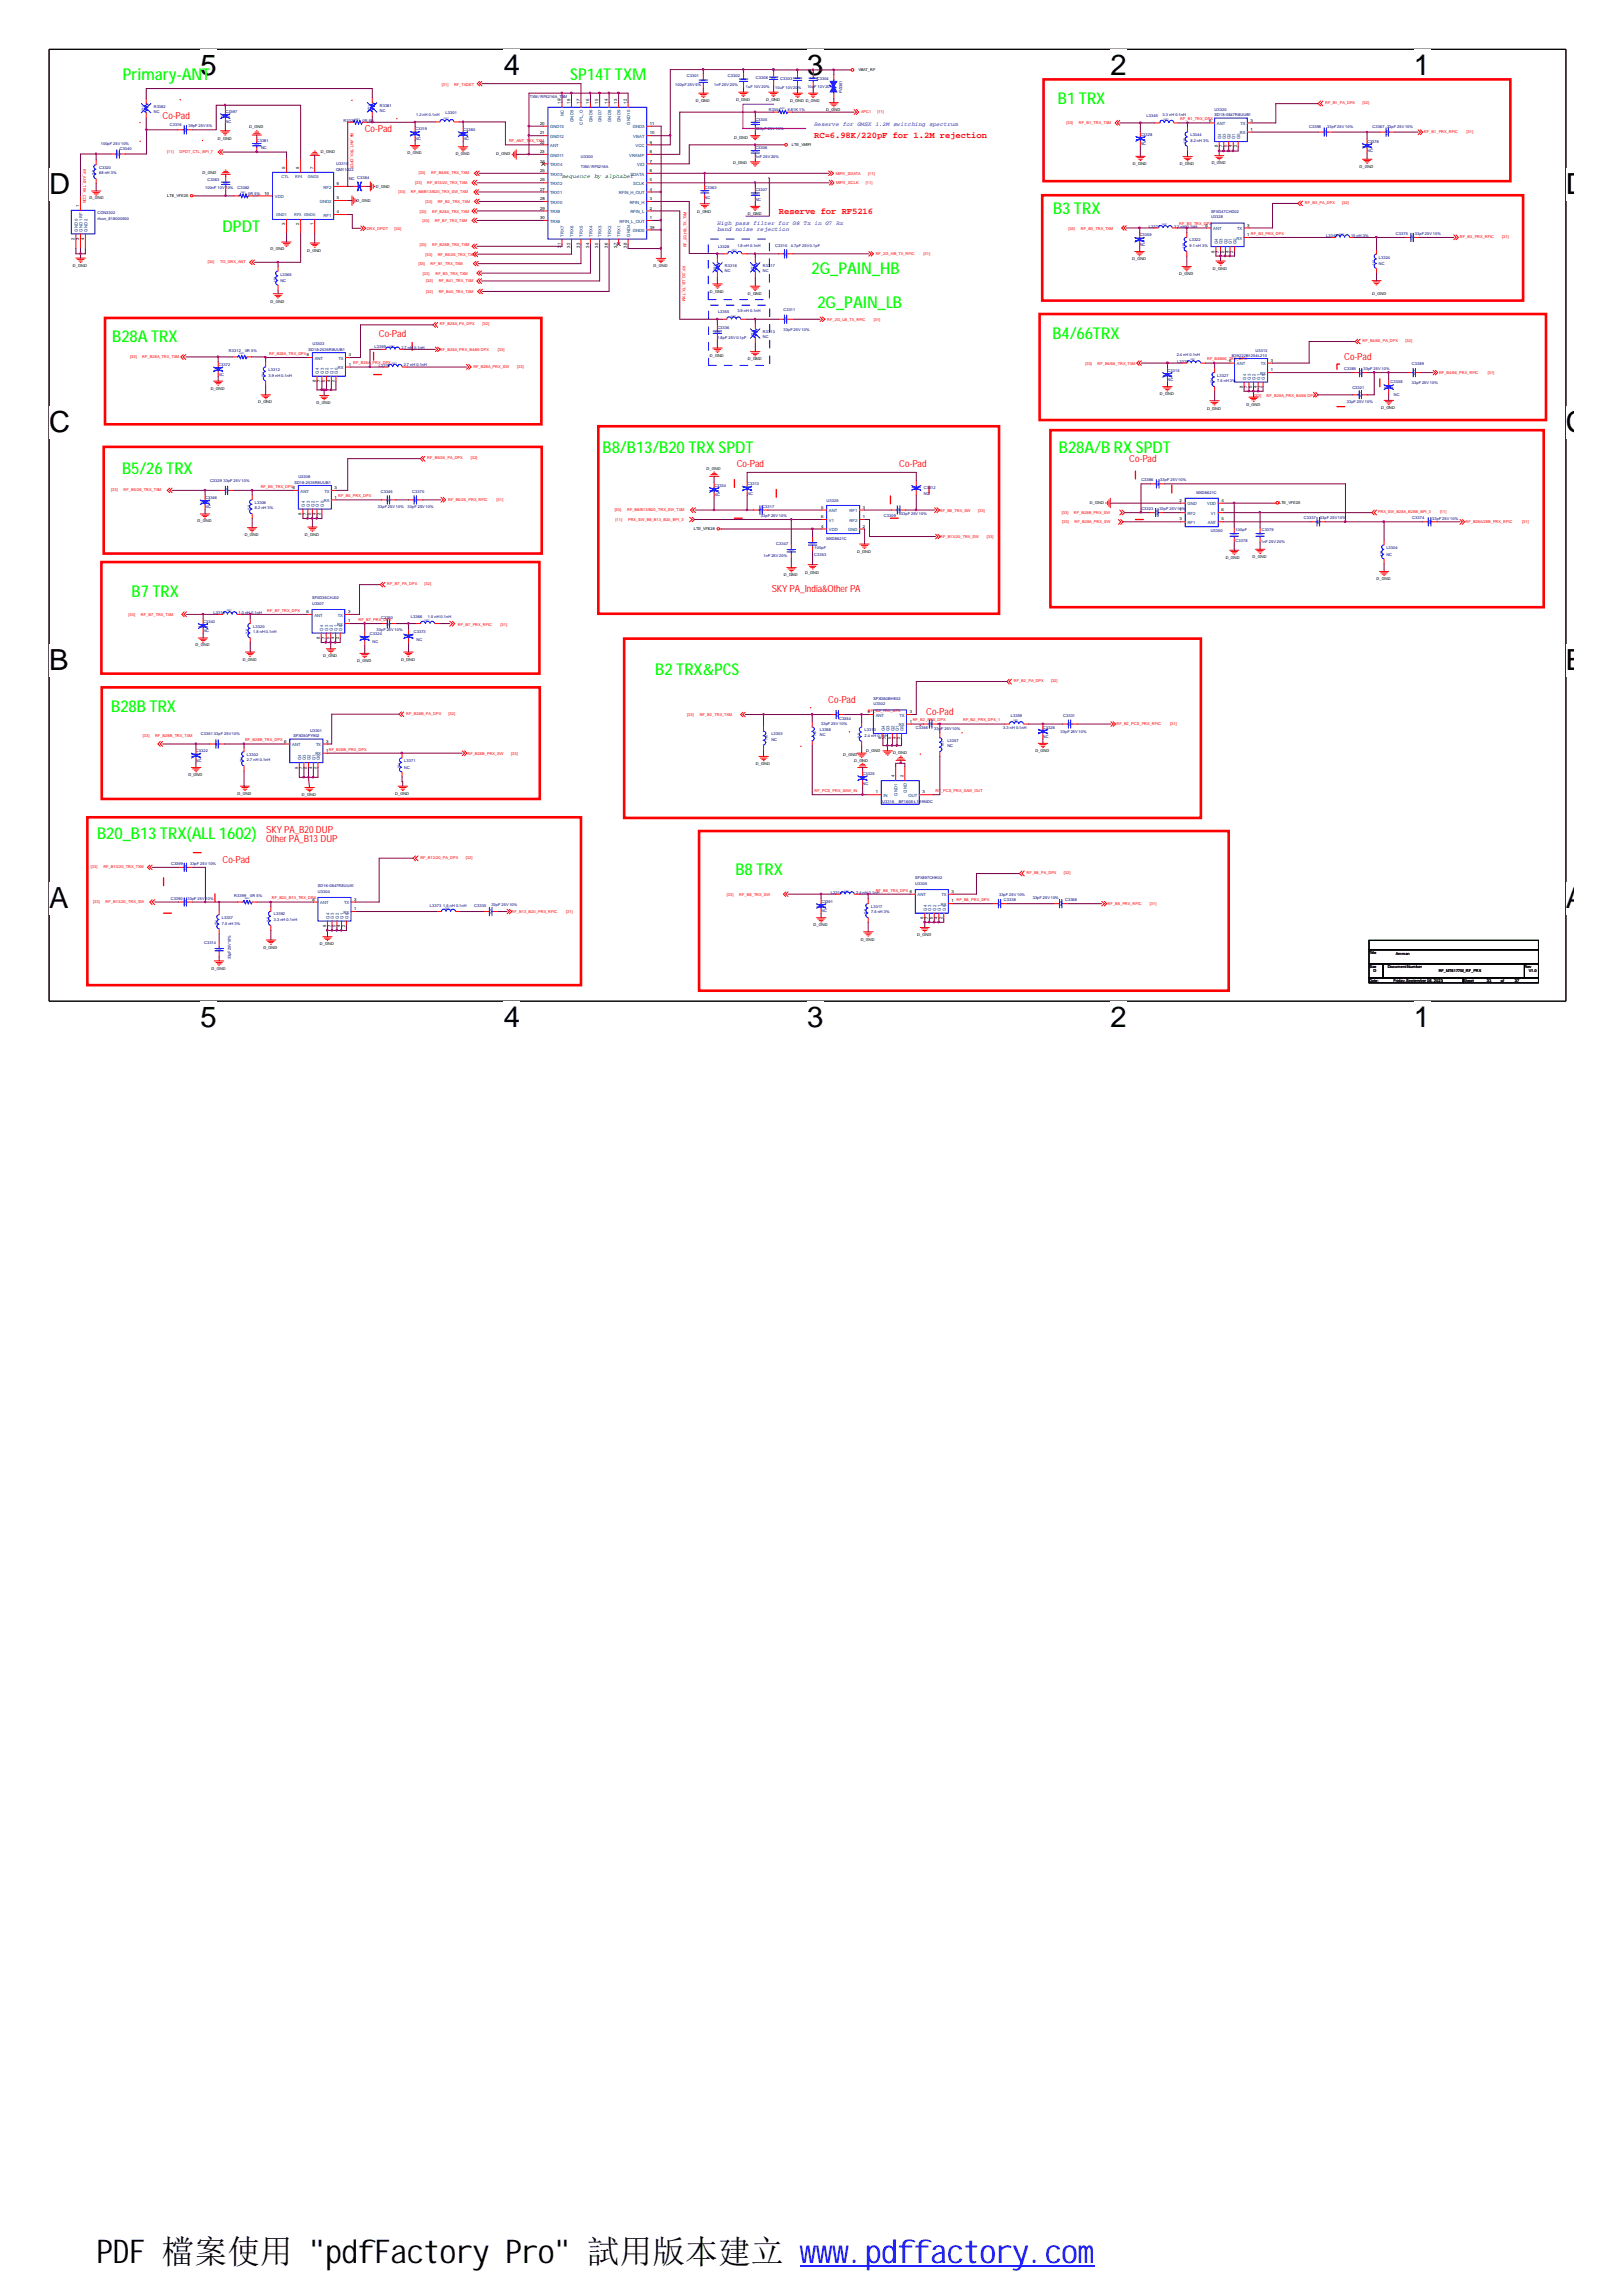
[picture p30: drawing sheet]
<svg xmlns="http://www.w3.org/2000/svg" width="210mm" height="297mm" viewBox="0 0 210 297" stroke-linecap="round" stroke-linejoin="round" font-family="sans-serif">
<defs><g id="words">
<text font-size="4.2" x="12.5" y="292.7">PDF 檔案使用 &quot;pdfFactory Pro&quot; 試用版本建立 www.pdffactory.com</text>
<g font-size="3.8">
<text x="26" y="9.8">5</text>
<text x="65.2" y="9.8">4</text>
<text x="104.4" y="9.8">3</text>
<text x="143.7" y="9.8">2</text>
<text x="183" y="9.8">1</text>
<text x="6.3" y="25.1">D</text>
<text x="202.6" y="25.1">D</text>
<text x="6.3" y="55.9">C</text>
<text x="202.6" y="55.9">C</text>
<text x="6.3" y="86.7">B</text>
<text x="202.6" y="86.7">B</text>
<text x="6.3" y="117.5">A</text>
<text x="202.6" y="117.5">A</text>
<text x="26" y="132.9">5</text>
<text x="65.2" y="132.9">4</text>
<text x="104.4" y="132.9">3</text>
<text x="143.7" y="132.9">2</text>
<text x="183" y="132.9">1</text>
</g>
<g font-size="2.1" fill="#0f0">
<text x="15.9" y="10.3">Primary-ANT</text>
<text x="73.8" y="10.4">SP14T TXM</text>
<text x="136.9" y="13.4">B1 TRX</text>
<text x="136.3" y="27.7">B3 TRX</text>
<text x="28.8" y="30">DPDT</text>
<text x="105" y="35.4">2G_PAIN_HB</text>
<text x="105.8" y="39.8">2G_PAIN_LB</text>
<text x="14.5" y="44.2">B28A TRX</text>
<text x="136.2" y="43.9">B4/66TRX</text>
<text x="78" y="58.7">B8/B13/B20 TRX SPDT</text>
<text x="137" y="58.7">B28A/B RX SPDT</text>
<text x="15.8" y="61.3">B5/26 TRX</text>
<text x="17" y="77.2">B7 TRX</text>
<text x="84.8" y="87.3">B2 TRX&amp;PCS</text>
<text x="14.4" y="92.1">B28B TRX</text>
<text x="12.6" y="108.5">B20_B13 TRX(ALL 1602)</text>
<text x="95.2" y="113.2">B8 TRX</text>
</g>
<g font-size="1.3" fill="#f00">
<text x="21" y="15.4">Co-Pad</text>
<text x="47.2" y="17.1">Co-Pad</text>
<text x="49" y="43.6">Co-Pad</text>
<text x="173.9" y="46.6">Co-Pad</text>
<text x="146.1" y="59.7">Co-Pad</text>
<text x="95.3" y="60.4">Co-Pad</text>
<text x="116.4" y="60.4">Co-Pad</text>
<text x="99.9" y="76.6">SKY PA_India&amp;Other PA</text>
<text x="107.2" y="91">Co-Pad</text>
<text x="119.8" y="92.4">Co-Pad</text>
<text x="34.5" y="107.7">SKY PA_B20 DUP</text>
<text x="28.8" y="111.7">Co-Pad</text>
<text x="34.5" y="109">Other PA_B13 DUP</text>
</g>
<g font-size="1.1" fill="#f00">
<text x="105.4" y="17.9">RC=6.98K/220pF for 1.2M rejection</text>
<text x="100.8" y="27.7">Reserve for RF5216</text>
</g>
<g font-size=".8" fill="#00f">
<text x="105.4" y="16.3">Reserve for GMSK 1.2M switching spectrum</text>
<text x="92.8" y="29.2">High pass filter for G8 Tx in G7 Rx</text>
<text x="92.8" y="29.9">band noise rejection</text>
</g>
<text font-size=".8" fill="#008000" x="72.7" y="23.1">sequence by alphabet</text>
<g font-size=".6">
<text x="69.9" y="17.4">21</text>
<text x="69.9" y="16.2">20</text>
<text x="72.6" y="13.4" transform="rotate(-90 72.6 13.4)">19</text>
<text x="73.8" y="13.4" transform="rotate(-90 73.8 13.4)">18</text>
<text x="75" y="13.4" transform="rotate(-90 75 13.4)">17</text>
<text x="76.2" y="13.4" transform="rotate(-90 76.2 13.4)">16</text>
<text x="77.4" y="13.4" transform="rotate(-90 77.4 13.4)">15</text>
<text x="78.7" y="13.4" transform="rotate(-90 78.7 13.4)">14</text>
<text x="79.9" y="13.4" transform="rotate(-90 79.9 13.4)">13</text>
<text x="81.1" y="13.4" transform="rotate(-90 81.1 13.4)">12</text>
<text x="84.1" y="17.4">10</text>
<text x="84.1" y="16.2">11</text>
<text x="156.5" y="15.7">6</text>
<text x="161.8" y="16.9">1</text>
<text x="161.8" y="15.7">3</text>
<text x="36.9" y="21.9" transform="rotate(-90 36.9 21.9)">9</text>
<text x="38.7" y="21.9" transform="rotate(-90 38.7 21.9)">8</text>
<text x="40.6" y="21.9" transform="rotate(-90 40.6 21.9)">7</text>
<text x="43.6" y="23.9">6</text>
<text x="69.9" y="23.5">26</text>
<text x="69.9" y="22.3">25</text>
<text x="69.9" y="21">24</text>
<text x="69.9" y="18.6">22</text>
<text x="69.9" y="19.8">23</text>
<text x="84.1" y="21">7</text>
<text x="84.1" y="19.8">8</text>
<text x="84.1" y="18.6">9</text>
<text x="84.1" y="23.5">5</text>
<text x="84.1" y="22.3">6</text>
<text x="157.6" y="19.1" transform="rotate(-90 157.6 19.1)">8</text>
<text x="158.2" y="19.1" transform="rotate(-90 158.2 19.1)">7</text>
<text x="158.8" y="19.1" transform="rotate(-90 158.8 19.1)">5</text>
<text x="159.4" y="19.1" transform="rotate(-90 159.4 19.1)">4</text>
<text x="160.1" y="19.1" transform="rotate(-90 160.1 19.1)">2</text>
<text x="10.2" y="26.8" transform="rotate(-90 10.2 26.8)">1</text>
<text x="34.2" y="25.2">10</text>
<text x="36.9" y="29.2" transform="rotate(-90 36.9 29.2)">3</text>
<text x="38.7" y="29.2" transform="rotate(-90 38.7 29.2)">2</text>
<text x="40.6" y="29.2" transform="rotate(-90 40.6 29.2)">1</text>
<text x="43.6" y="27.6">4</text>
<text x="43.6" y="25.8">5</text>
<text x="69.9" y="25.9">28</text>
<text x="69.9" y="24.7">27</text>
<text x="69.9" y="27.1">29</text>
<text x="69.9" y="28.3">30</text>
<text x="84.1" y="24.7">4</text>
<text x="84.1" y="29.6">39</text>
<text x="84.1" y="28.3">1</text>
<text x="84.1" y="27.1">2</text>
<text x="84.1" y="25.9">3</text>
<text x="156" y="29.3">6</text>
<text x="161.4" y="29.3">3</text>
<text x="9.7" y="31" transform="rotate(-90 9.7 31)">2</text>
<text x="10.2" y="31" transform="rotate(-90 10.2 31)">3</text>
<text x="10.9" y="31" transform="rotate(-90 10.9 31)">4</text>
<text x="72.6" y="32" transform="rotate(-90 72.6 32)">31</text>
<text x="73.8" y="32" transform="rotate(-90 73.8 32)">32</text>
<text x="75" y="32" transform="rotate(-90 75 32)">33</text>
<text x="76.2" y="32" transform="rotate(-90 76.2 32)">34</text>
<text x="77.4" y="32" transform="rotate(-90 77.4 32)">35</text>
<text x="78.7" y="32" transform="rotate(-90 78.7 32)">36</text>
<text x="79.9" y="32" transform="rotate(-90 79.9 32)">37</text>
<text x="81.1" y="32" transform="rotate(-90 81.1 32)">38</text>
<text x="157.2" y="32.7" transform="rotate(-90 157.2 32.7)">8</text>
<text x="157.8" y="32.7" transform="rotate(-90 157.8 32.7)">7</text>
<text x="158.4" y="32.7" transform="rotate(-90 158.4 32.7)">5</text>
<text x="159" y="32.7" transform="rotate(-90 159 32.7)">4</text>
<text x="159.6" y="32.7" transform="rotate(-90 159.6 32.7)">2</text>
<text x="161.4" y="30.6">1</text>
<text x="39.7" y="46.1">6</text>
<text x="45.1" y="47.3">1</text>
<text x="45.1" y="46.1">3</text>
<text x="159" y="46.8">6</text>
<text x="164.5" y="46.8">3</text>
<text x="40.9" y="49.4" transform="rotate(-90 40.9 49.4)">8</text>
<text x="41.5" y="49.4" transform="rotate(-90 41.5 49.4)">7</text>
<text x="42.1" y="49.4" transform="rotate(-90 42.1 49.4)">5</text>
<text x="42.7" y="49.4" transform="rotate(-90 42.7 49.4)">4</text>
<text x="43.3" y="49.4" transform="rotate(-90 43.3 49.4)">2</text>
<text x="160.8" y="50.2" transform="rotate(-90 160.8 50.2)">8</text>
<text x="161.5" y="50.2" transform="rotate(-90 161.5 50.2)">7</text>
<text x="162.1" y="50.2" transform="rotate(-90 162.1 50.2)">5</text>
<text x="162.6" y="50.2" transform="rotate(-90 162.6 50.2)">4</text>
<text x="163.3" y="50.2" transform="rotate(-90 163.3 50.2)">2</text>
<text x="164.5" y="48">1</text>
<text x="37.9" y="63.3">6</text>
<text x="43.3" y="64.5">1</text>
<text x="43.3" y="63.3">3</text>
<text x="106.3" y="65.8">5</text>
<text x="111.7" y="65.8">3</text>
<text x="152.7" y="64.9">2</text>
<text x="158.1" y="64.9">4</text>
<text x="39" y="66.6" transform="rotate(-90 39 66.6)">8</text>
<text x="39.7" y="66.6" transform="rotate(-90 39.7 66.6)">7</text>
<text x="40.3" y="66.6" transform="rotate(-90 40.3 66.6)">5</text>
<text x="40.9" y="66.6" transform="rotate(-90 40.9 66.6)">4</text>
<text x="41.5" y="66.6" transform="rotate(-90 41.5 66.6)">2</text>
<text x="106.3" y="67">6</text>
<text x="106.3" y="68.3">4</text>
<text x="111.7" y="68.3">2</text>
<text x="111.7" y="67">1</text>
<text x="152.7" y="67.3">3</text>
<text x="152.7" y="66.2">1</text>
<text x="158.1" y="66.2">6</text>
<text x="158.1" y="67.3">5</text>
<text x="39.7" y="79.3">6</text>
<text x="41.4" y="82.7" transform="rotate(-90 41.4 82.7)">8</text>
<text x="42" y="82.7" transform="rotate(-90 42 82.7)">7</text>
<text x="42.6" y="82.7" transform="rotate(-90 42.6 82.7)">5</text>
<text x="43.3" y="82.7" transform="rotate(-90 43.3 82.7)">4</text>
<text x="43.9" y="82.7" transform="rotate(-90 43.9 82.7)">2</text>
<text x="45" y="80.5">1</text>
<text x="45" y="79.3">3</text>
<text x="112.3" y="92.3">6</text>
<text x="114.1" y="95.7" transform="rotate(-90 114.1 95.7)">8</text>
<text x="114.7" y="95.7" transform="rotate(-90 114.7 95.7)">7</text>
<text x="115.3" y="95.7" transform="rotate(-90 115.3 95.7)">5</text>
<text x="115.9" y="95.7" transform="rotate(-90 115.9 95.7)">4</text>
<text x="116.5" y="95.7" transform="rotate(-90 116.5 95.7)">2</text>
<text x="117.7" y="93.5">1</text>
<text x="117.7" y="92.3">3</text>
<text x="36.8" y="96.1">6</text>
<text x="38.6" y="99.4" transform="rotate(-90 38.6 99.4)">8</text>
<text x="39.2" y="99.4" transform="rotate(-90 39.2 99.4)">7</text>
<text x="39.8" y="99.4" transform="rotate(-90 39.8 99.4)">5</text>
<text x="40.4" y="99.4" transform="rotate(-90 40.4 99.4)">4</text>
<text x="41" y="99.4" transform="rotate(-90 41 99.4)">2</text>
<text x="42.2" y="97.3">1</text>
<text x="42.2" y="96.1">3</text>
<text x="115.7" y="100.6" transform="rotate(-90 115.7 100.6)">4</text>
<text x="116.9" y="100.6" transform="rotate(-90 116.9 100.6)">2</text>
<text x="113.3" y="102.6">1</text>
<text x="119.4" y="102.6">3</text>
<text x="40.4" y="116.5">6</text>
<text x="42.2" y="119.9" transform="rotate(-90 42.2 119.9)">8</text>
<text x="42.8" y="119.9" transform="rotate(-90 42.8 119.9)">7</text>
<text x="43.4" y="119.9" transform="rotate(-90 43.4 119.9)">5</text>
<text x="44" y="119.9" transform="rotate(-90 44 119.9)">4</text>
<text x="44.7" y="119.9" transform="rotate(-90 44.7 119.9)">2</text>
<text x="45.8" y="116.5">3</text>
<text x="45.8" y="117.8">1</text>
<text x="117.7" y="115.5">6</text>
<text x="119.5" y="118.9" transform="rotate(-90 119.5 118.9)">8</text>
<text x="120.1" y="118.9" transform="rotate(-90 120.1 118.9)">7</text>
<text x="120.7" y="118.9" transform="rotate(-90 120.7 118.9)">5</text>
<text x="121.3" y="118.9" transform="rotate(-90 121.3 118.9)">4</text>
<text x="122" y="118.9" transform="rotate(-90 122 118.9)">2</text>
<text x="123.1" y="116.7">1</text>
<text x="123.1" y="115.5">3</text>
</g>
<g font-size=".6" fill="#004080">
<text x="71.2" y="17.9">GND12</text>
<text x="71.2" y="16.6">GND13</text>
<text x="73" y="15" transform="rotate(-90 73 15)">NC</text>
<text x="74.2" y="15.8" transform="rotate(-90 74.2 15.8)">GND5</text>
<text x="75.4" y="16.1" transform="rotate(-90 75.4 16.1)">CPL_O</text>
<text x="76.7" y="15.8" transform="rotate(-90 76.7 15.8)">GND6</text>
<text x="77.9" y="15.8" transform="rotate(-90 77.9 15.8)">GND7</text>
<text x="79.1" y="15.8" transform="rotate(-90 79.1 15.8)">GND8</text>
<text x="80.3" y="15.8" transform="rotate(-90 80.3 15.8)">GND9</text>
<text x="81.5" y="16.2" transform="rotate(-90 81.5 16.2)">GND10</text>
<text x="81.9" y="16.6">GND3</text>
<text x="82" y="17.9">VBAT</text>
<text x="157.5" y="16.2">ANT</text>
<text x="160.4" y="17.4">RX</text>
<text x="160.5" y="16.2">TX</text>
<text x="71.2" y="23.9">TRX12</text>
<text x="71.2" y="22.7">TRX13</text>
<text x="71.2" y="21.5">TRX14</text>
<text x="71.2" y="19">ANT</text>
<text x="71.2" y="20.3">GND11</text>
<text x="81.4" y="20.3">VRAMP</text>
<text x="81.6" y="22.7">SDATA</text>
<text x="82" y="23.9">SCLK</text>
<text x="82.3" y="19">VCC</text>
<text x="82.5" y="21.5">VIO</text>
<text x="158" y="18" transform="rotate(-90 158 18)">G4</text>
<text x="158.6" y="18" transform="rotate(-90 158.6 18)">G3</text>
<text x="159.3" y="18" transform="rotate(-90 159.3 18)">G2</text>
<text x="159.9" y="18" transform="rotate(-90 159.9 18)">G1</text>
<text x="160.5" y="18" transform="rotate(-90 160.5 18)">G0</text>
<text x="10.1" y="30" transform="rotate(-90 10.1 30)">GND0</text>
<text x="10.7" y="30" transform="rotate(-90 10.7 30)">GND1RF</text>
<text x="11.3" y="30" transform="rotate(-90 11.3 30)">GND2</text>
<text x="35.6" y="25.6">VDD</text>
<text x="41.4" y="26.2">GND2</text>
<text x="41.9" y="28.1">RF1</text>
<text x="41.9" y="24.4">RF2</text>
<text x="71.2" y="26.4">TRX10</text>
<text x="71.2" y="25.1">TRX11</text>
<text x="71.2" y="27.6">TRX9</text>
<text x="71.2" y="28.8">TRX8</text>
<text x="80.1" y="25.1">RFIN_H_OUT</text>
<text x="80.2" y="28.8">RFIN_L_OUT</text>
<text x="81.5" y="26.4">RFIN_H</text>
<text x="81.6" y="27.6">RFIN_L</text>
<text x="157" y="29.8">ANT</text>
<text x="160.1" y="29.8">TX</text>
<text x="73" y="30.6" transform="rotate(-90 73 30.6)">TRX7</text>
<text x="74.2" y="30.6" transform="rotate(-90 74.2 30.6)">TRX6</text>
<text x="75.4" y="30.6" transform="rotate(-90 75.4 30.6)">TRX5</text>
<text x="76.7" y="30.6" transform="rotate(-90 76.7 30.6)">TRX4</text>
<text x="77.9" y="30.6" transform="rotate(-90 77.9 30.6)">TRX3</text>
<text x="79.1" y="30.6" transform="rotate(-90 79.1 30.6)">TRX2</text>
<text x="80.3" y="30.6" transform="rotate(-90 80.3 30.6)">TRX1</text>
<text x="81.5" y="30.6" transform="rotate(-90 81.5 30.6)">GND4</text>
<text x="81.9" y="30">GND0</text>
<text x="157.6" y="31.6" transform="rotate(-90 157.6 31.6)">G4</text>
<text x="158.2" y="31.6" transform="rotate(-90 158.2 31.6)">G3</text>
<text x="158.8" y="31.6" transform="rotate(-90 158.8 31.6)">G2</text>
<text x="159.4" y="31.6" transform="rotate(-90 159.4 31.6)">G1</text>
<text x="160" y="31.6" transform="rotate(-90 160 31.6)">G0</text>
<text x="160" y="31">RX</text>
<text x="40.7" y="46.6">ANT</text>
<text x="43.7" y="47.8">RX</text>
<text x="43.8" y="46.6">TX</text>
<text x="160.1" y="47.3">ANT</text>
<text x="163.2" y="47.3">TX</text>
<text x="41.3" y="48.4" transform="rotate(-90 41.3 48.4)">G4</text>
<text x="41.9" y="48.4" transform="rotate(-90 41.9 48.4)">G3</text>
<text x="42.5" y="48.4" transform="rotate(-90 42.5 48.4)">G2</text>
<text x="43.1" y="48.4" transform="rotate(-90 43.1 48.4)">G1</text>
<text x="43.7" y="48.4" transform="rotate(-90 43.7 48.4)">G0</text>
<text x="161.2" y="49.1" transform="rotate(-90 161.2 49.1)">G4</text>
<text x="161.9" y="49.1" transform="rotate(-90 161.9 49.1)">G3</text>
<text x="162.5" y="49.1" transform="rotate(-90 162.5 49.1)">G2</text>
<text x="163.1" y="49.1" transform="rotate(-90 163.1 49.1)">G1</text>
<text x="163.1" y="48.5">RX</text>
<text x="163.7" y="49.1" transform="rotate(-90 163.7 49.1)">G0</text>
<text x="38.9" y="63.7">ANT</text>
<text x="39.5" y="65.6" transform="rotate(-90 39.5 65.6)">G4</text>
<text x="40.1" y="65.6" transform="rotate(-90 40.1 65.6)">G3</text>
<text x="40.7" y="65.6" transform="rotate(-90 40.7 65.6)">G2</text>
<text x="41.3" y="65.6" transform="rotate(-90 41.3 65.6)">G1</text>
<text x="41.9" y="65.6" transform="rotate(-90 41.9 65.6)">G0</text>
<text x="41.9" y="65">RX</text>
<text x="42" y="63.7">TX</text>
<text x="153.7" y="65.4">GND</text>
<text x="156.2" y="65.4">VDD</text>
<text x="107.3" y="67.5">V1</text>
<text x="107.3" y="66.3">ANT</text>
<text x="107.3" y="68.7">VDD</text>
<text x="109.8" y="68.7">GND</text>
<text x="109.9" y="66.3">RF1</text>
<text x="109.9" y="67.5">RF2</text>
<text x="153.7" y="67.8">RF1</text>
<text x="153.7" y="66.6">RF2</text>
<text x="156.3" y="67.8">ANT</text>
<text x="156.7" y="66.6">V1</text>
<text x="40.7" y="79.8">ANT</text>
<text x="41.8" y="81.6" transform="rotate(-90 41.8 81.6)">G4</text>
<text x="42.5" y="81.6" transform="rotate(-90 42.5 81.6)">G3</text>
<text x="43.1" y="81.6" transform="rotate(-90 43.1 81.6)">G2</text>
<text x="43.6" y="81">RX</text>
<text x="43.7" y="81.6" transform="rotate(-90 43.7 81.6)">G1</text>
<text x="43.7" y="79.8">TX</text>
<text x="44.3" y="81.6" transform="rotate(-90 44.3 81.6)">G0</text>
<text x="113.3" y="92.7">ANT</text>
<text x="114.5" y="94.6" transform="rotate(-90 114.5 94.6)">G4</text>
<text x="115.1" y="94.6" transform="rotate(-90 115.1 94.6)">G3</text>
<text x="115.7" y="94.6" transform="rotate(-90 115.7 94.6)">G2</text>
<text x="116.3" y="94.6" transform="rotate(-90 116.3 94.6)">G1</text>
<text x="116.3" y="94">RX</text>
<text x="116.4" y="92.7">TX</text>
<text x="116.9" y="94.6" transform="rotate(-90 116.9 94.6)">G0</text>
<text x="37.8" y="96.5">ANT</text>
<text x="39" y="98.4" transform="rotate(-90 39 98.4)">G4</text>
<text x="39.6" y="98.4" transform="rotate(-90 39.6 98.4)">G3</text>
<text x="40.2" y="98.4" transform="rotate(-90 40.2 98.4)">G2</text>
<text x="40.8" y="98.4" transform="rotate(-90 40.8 98.4)">G1</text>
<text x="40.8" y="97.7">RX</text>
<text x="40.9" y="96.5">TX</text>
<text x="41.4" y="98.4" transform="rotate(-90 41.4 98.4)">G0</text>
<text x="114.3" y="103.1">IN</text>
<text x="116.2" y="102.9" transform="rotate(-90 116.2 102.9)">GND1</text>
<text x="117.3" y="102.6" transform="rotate(-90 117.3 102.6)">GND</text>
<text x="117.6" y="103.1">OUT</text>
<text x="41.4" y="117">ANT</text>
<text x="42.6" y="118.9" transform="rotate(-90 42.6 118.9)">G4</text>
<text x="43.2" y="118.9" transform="rotate(-90 43.2 118.9)">G3</text>
<text x="43.9" y="118.9" transform="rotate(-90 43.9 118.9)">G2</text>
<text x="44.4" y="118.9" transform="rotate(-90 44.4 118.9)">G1</text>
<text x="44.4" y="118.2">RX</text>
<text x="44.5" y="117">TX</text>
<text x="45.1" y="118.9" transform="rotate(-90 45.1 118.9)">G0</text>
<text x="118.7" y="116">ANT</text>
<text x="119.9" y="117.8" transform="rotate(-90 119.9 117.8)">G4</text>
<text x="120.5" y="117.8" transform="rotate(-90 120.5 117.8)">G3</text>
<text x="121.2" y="117.8" transform="rotate(-90 121.2 117.8)">G2</text>
<text x="121.8" y="117.8" transform="rotate(-90 121.8 117.8)">G1</text>
<text x="121.8" y="117.2">RX</text>
<text x="121.8" y="116">TX</text>
<text x="122.4" y="117.8" transform="rotate(-90 122.4 117.8)">G0</text>
</g>
<g font-size=".5" fill="#f00">
<text x="57.2" y="11.1">[31]</text>
<text x="58.8" y="11.1">RF_TXDET</text>
<text x="45.3" y="17.2" transform="rotate(90 45.3 17.2)">RF_ANT_TRX_DPDT</text>
<text x="111.5" y="14.7">APC1</text>
<text x="113.5" y="14.7">[11]</text>
<text x="138" y="16.1">[33]</text>
<text x="139.6" y="16.1">RF_B1_TRX_TXM</text>
<text x="152.7" y="15.6">RF_B1_TRX_DPX</text>
<text x="171.5" y="13.5">RF_B1_PA_DPX</text>
<text x="176.3" y="13.5">[32]</text>
<text x="184.3" y="17.3">RF_B1_PRX_RFIC</text>
<text x="189.8" y="17.3">[31]</text>
<text x="10.8" y="21.9" transform="rotate(90 10.8 21.9)">RF_ANT_TRX_CON</text>
<text x="21.6" y="19.8">[11]</text>
<text x="23.2" y="19.8">DPDT_CTL_BPI_7</text>
<text x="53.7" y="23.8">[33]</text>
<text x="54.2" y="22.5">[33]</text>
<text x="55.3" y="23.8">RF_B13/20_TRX_TXM</text>
<text x="55.8" y="22.5">RF_B4/66_TRX_TXM</text>
<text x="65.9" y="18.4">RF_ANT_TRX_TXM</text>
<text x="108.2" y="22.6">MIPI1_SDATA</text>
<text x="108.2" y="23.8">MIPI1_SCLK</text>
<text x="112.1" y="23.8">[11]</text>
<text x="112.4" y="22.6">[11]</text>
<text x="47.5" y="29.8">DRX_DPDT</text>
<text x="51.1" y="29.8">[34]</text>
<text x="51.6" y="25">[33]</text>
<text x="53.2" y="25">RF_B8/B13/B20_TRX_SW_TXM</text>
<text x="54.3" y="27.5">[33]</text>
<text x="54.7" y="28.7">[33]</text>
<text x="55.1" y="26.3">[33]</text>
<text x="55.9" y="27.5">RF_B28A_TRX_TXM</text>
<text x="56.3" y="28.7">RF_B7_TRX_TXM</text>
<text x="56.6" y="26.3">RF_B2_TRX_TXM</text>
<text x="138.3" y="29.7">[33]</text>
<text x="139.9" y="29.7">RF_B3_TRX_TXM</text>
<text x="152.6" y="29.2">RF_B3_TRX_DPX</text>
<text x="168.9" y="26.4">RF_B3_PA_DPX</text>
<text x="173.7" y="26.4">[32]</text>
<text x="26.9" y="34">[34]</text>
<text x="28.5" y="34">TO_DRX_ANT</text>
<text x="54.1" y="34.3">[33]</text>
<text x="54.3" y="31.9">[33]</text>
<text x="54.7" y="35.5">[33]</text>
<text x="55.1" y="33.1">[33]</text>
<text x="55.7" y="34.3">RF_B1_TRX_TXM</text>
<text x="55.9" y="31.9">RF_B28B_TRX_TXM</text>
<text x="56.3" y="35.5">RF_B3_TRX_TXM</text>
<text x="56.6" y="33.1">RF_B5/26_TRX_TXM</text>
<text x="88.3" y="34.4" transform="rotate(90 88.3 34.4)">RF_2G_LB_TX_TXM</text>
<text x="88.9" y="32" transform="rotate(-90 88.9 32)">RF_2G_HB_TX_TXM</text>
<text x="113.3" y="33">RF_2G_HB_TX_RFIC</text>
<text x="119.5" y="33">[31]</text>
<text x="161.9" y="30.4">RF_B3_PRX_DPX</text>
<text x="188.9" y="30.8">RF_B3_PRX_RFIC</text>
<text x="194.4" y="30.8">[31]</text>
<text x="55.2" y="37.9">[32]</text>
<text x="55.2" y="36.4">[32]</text>
<text x="56.8" y="37.9">RF_B40_TRX_TXM</text>
<text x="56.8" y="36.4">RF_B41_TRX_TXM</text>
<text x="107.1" y="41.5">RF_2G_LB_TX_RFIC</text>
<text x="113.1" y="41.5">[31]</text>
<text x="16.8" y="46.3">[33]</text>
<text x="18.4" y="46.3">RF_B28A_TRX_TXM</text>
<text x="34.8" y="45.9">RF_B28A_TRX_DPX</text>
<text x="45.7" y="47.1">RF_B28A</text>
<text x="47.9" y="47.1">_PRX_DPX</text>
<text x="56.9" y="42.1">RF_B28A_PA_DPX</text>
<text x="56.9" y="45.4">RF_B28A_PRX_B4/66 DPX</text>
<text x="61.3" y="47.6">RF_B28A_PRX_SW</text>
<text x="62.4" y="42.1">[32]</text>
<text x="64.4" y="45.4">[33]</text>
<text x="66.9" y="47.6">[33]</text>
<text x="140.5" y="47.2">[33]</text>
<text x="142" y="47.2">RF_B4/66_TRX_TXM</text>
<text x="156.2" y="46.6">RF_B4B66_TRX_DPX</text>
<text x="176.3" y="44.2">RF_B4/66_PA_DPX</text>
<text x="181.9" y="44.2">[32]</text>
<text x="162.3" y="51.3">[33]</text>
<text x="163.9" y="51.3">RF_B28A_PRX_B4/66 DPX</text>
<text x="186.2" y="48.3">RF_B4/66_PRX_RFIC</text>
<text x="192.5" y="48.3">[31]</text>
<text x="55.3" y="59.4">RF_B5/26_PA_DPX</text>
<text x="60.9" y="59.4">[32]</text>
<text x="14.4" y="63.6">[33]</text>
<text x="16" y="63.6">RF_B5/26_TRX_TXM</text>
<text x="33.7" y="63.1">RF_B5_TRX_DPX</text>
<text x="43.8" y="64.3">RF_B5_PRX_DPX</text>
<text x="58" y="64.8">RF_B5/26_PRX_RFIC</text>
<text x="64.3" y="64.8">[31]</text>
<text x="79.5" y="66.1">[33]</text>
<text x="79.7" y="67.4">[11]</text>
<text x="81.2" y="66.1">RF_B8/B13/B20_TRX_SW_TXM</text>
<text x="81.3" y="67.4">PRX_SW_B8_B13_B20_BPI_3</text>
<text x="121.6" y="66.3">RF_B8_TRX_SW</text>
<text x="121.7" y="69.5">RF_B13/20_TRX_SW</text>
<text x="126.6" y="66.3">[33]</text>
<text x="127.7" y="69.5">[33]</text>
<text x="137.4" y="66.5">[33]</text>
<text x="137.5" y="67.7">[33]</text>
<text x="139" y="66.5">RF_B28B_PRX_SW</text>
<text x="139.1" y="67.7">RF_B28A_PRX_SW</text>
<text x="178.3" y="66.4">PRX_SW_B28A_B28B_BPI_3</text>
<text x="186.4" y="66.4">[11]</text>
<text x="189.7" y="67.7">RF_B28A/28B_PRX_RFIC</text>
<text x="197" y="67.7">[31]</text>
<text x="50.1" y="75.7">RF_B7_PA_DPX</text>
<text x="54.9" y="75.7">[32]</text>
<text x="16.6" y="79.7">[33]</text>
<text x="18.2" y="79.7">RF_B7_TRX_TXM</text>
<text x="34.6" y="79.1">RF_B7_TRX_DPX</text>
<text x="46.4" y="80.3">RF_B7_PRX_DPX</text>
<text x="59.3" y="81">RF_B7_PRX_RFIC</text>
<text x="64.8" y="81">[31]</text>
<text x="131.2" y="88.2">RF_B2_PA_DPX</text>
<text x="136" y="88.2">[32]</text>
<text x="18.5" y="95.3">[33]</text>
<text x="20.1" y="95.3">RF_B28B_TRX_TXM</text>
<text x="31.7" y="95.9">RF_B28B_TRX_DPX</text>
<text x="52.6" y="92.5">RF_B28B_PA_DPX</text>
<text x="58" y="92.5">[32]</text>
<text x="88.9" y="92.7">[33]</text>
<text x="90.6" y="92.7">RF_B2_TRX_TXM</text>
<text x="112.4" y="92.1">RF</text>
<text x="113" y="92.1">_B2_TRX_DPX</text>
<text x="118.1" y="93.3">RF_B2_PRX_DPX</text>
<text x="124.6" y="93.3">RF_B2_PRX_DPX_1</text>
<text x="144.5" y="93.8">RF_B2_PCS_PRX_RFIC</text>
<text x="151.4" y="93.8">[31]</text>
<text x="42.5" y="97.1">RF_B28B_PRX_DPX</text>
<text x="60.5" y="97.6">RF_B28B_PRX_SW</text>
<text x="66.2" y="97.6">[33]</text>
<text x="105.4" y="102.5">RF_PCS_PRX_SAW_IN</text>
<text x="121.1" y="102.5">RF</text>
<text x="121.8" y="102.5">_PCS_PRX_SAW_OUT</text>
<text x="11.8" y="112.3">[33]</text>
<text x="13.4" y="112.3">RF_B13/20_TRX_TXM</text>
<text x="54.4" y="111.1">RF_B13/20_PA_DPX</text>
<text x="60.3" y="111.1">[32]</text>
<text x="132.8" y="113">RF_B8_PA_DPX</text>
<text x="137.7" y="113">[32]</text>
<text x="12.1" y="116.9">[33]</text>
<text x="13.7" y="116.9">RF_B13/20_TRX_SW</text>
<text x="35.2" y="116.4">RF_B20_B13_TRX_DPX</text>
<text x="66.2" y="118.1">RF_B13_B20_PRX_RFIC</text>
<text x="73.3" y="118.1">[31]</text>
<text x="94.1" y="115.9">[33]</text>
<text x="95.7" y="115.9">RF_B8_TRX_SW</text>
<text x="113.3" y="115.3">RF_B8_TRX_DPX</text>
<text x="123.8" y="116.6">RF_B8_PRX_DPX</text>
<text x="143.3" y="117">RF_B8_PRX_RFIC</text>
<text x="148.8" y="117">[31]</text>
</g>
<g font-size=".5" fill="#000080">
<text x="87.4" y="11.2">100pF 25V5%</text>
<text x="88.9" y="9.9">C3301</text>
<text x="92.4" y="11.1">1nF 25V20%</text>
<text x="94.2" y="10">C3302</text>
<text x="96.5" y="11.3">1uF 10V20%</text>
<text x="97.8" y="10.2">C3308</text>
<text x="100.3" y="11.5">10uF 10V20%</text>
<text x="101" y="10.4">C3303</text>
<text x="104.5" y="11.4">10uF 10V20%</text>
<text x="105.7" y="10.3">C3304</text>
<text x="19.9" y="13.9">R3382</text>
<text x="19.9" y="14.6">NC</text>
<text x="22" y="16.3">C3316</text>
<text x="24.4" y="16.4">39pF 25</text>
<text x="26.3" y="16.4">V5%</text>
<text x="29.2" y="14.6">C3397</text>
<text x="29.2" y="15.9">NC</text>
<text x="44.4" y="15.7">R3320</text>
<text x="46.9" y="15.7">0R 5%</text>
<text x="49.1" y="13.8">R3381</text>
<text x="49.1" y="14.5">NC</text>
<text x="53.7" y="16.9">C3319</text>
<text x="53.8" y="15">1.2 nH 0.1nH</text>
<text x="57.7" y="14.8">L3301</text>
<text x="59.9" y="17">C3380</text>
<text x="68.6" y="12.7">TXM/ RF5216A_TXM</text>
<text x="97.7" y="15.6">C3305</text>
<text x="97.7" y="16.8">220pF 25V10%</text>
<text x="99.5" y="14.4">R3304</text>
<text x="101.9" y="14.4">6.81K 1%</text>
<text x="109" y="12.1" transform="rotate(-90 109 12.1)">FV3301</text>
<text x="147.6" y="17.6">C3328</text>
<text x="148.4" y="15.1">L3345</text>
<text x="150.5" y="15.1">3.3 nH 0.1nH</text>
<text x="154.1" y="17.6">L3344</text>
<text x="157.2" y="14.3">U3320</text>
<text x="157.2" y="15.1">SD18-0847R8UUB1</text>
<text x="169.4" y="16.6">C3398</text>
<text x="171.7" y="16.6">33pF 25V10%</text>
<text x="177.6" y="16.5">C3367</text>
<text x="179.5" y="16.5">33pF 25V10%</text>
<text x="12.8" y="21.8">C3320</text>
<text x="12.8" y="22.5">68 nH 3%</text>
<text x="13" y="18.7">100pF 25V10%</text>
<text x="15.5" y="19.5">C3340</text>
<text x="26.8" y="23.4">C3383</text>
<text x="33.2" y="18.4">C3381</text>
<text x="33.8" y="19.3">NC</text>
<text x="43.5" y="22.1">QM11022</text>
<text x="43.5" y="21.3">U3315</text>
<text x="45.2" y="23.3">NC</text>
<text x="46.2" y="23.1">C3384</text>
<text x="53.7" y="18.1">NC</text>
<text x="59.9" y="18.1">NC</text>
<text x="75.2" y="20.5">U3300</text>
<text x="75.2" y="21.7">TXM/ RF5216A</text>
<text x="97.7" y="19.2">C3306</text>
<text x="97.7" y="20.5">1nF 25V20%</text>
<text x="147.6" y="18.8">NC</text>
<text x="154.1" y="18.4">8.2 nH 3%</text>
<text x="176.9" y="18.5">C3376</text>
<text x="176.9" y="19.7">NC</text>
<text x="12.6" y="27.7">CON3302</text>
<text x="12.6" y="28.5">rfcon_818000500</text>
<text x="26.5" y="24.5">100nF 10V10%</text>
<text x="30.7" y="24.5">C3382</text>
<text x="32.1" y="25.2">0R 5%</text>
<text x="91.2" y="24.5">C3363</text>
<text x="91.2" y="25.7">NC</text>
<text x="97.7" y="24.8">C3307</text>
<text x="97.7" y="26">NC</text>
<text x="148.7" y="29.4">L3321</text>
<text x="151.9" y="29.4">3.3 nH 0.1nH</text>
<text x="156.7" y="28.3">U3328</text>
<text x="156.7" y="27.5">SFXG47CHG02</text>
<text x="36.3" y="35.7">L3365</text>
<text x="92.9" y="32.1">L3328</text>
<text x="93.8" y="34.5">R3316</text>
<text x="93.8" y="35.2">NC</text>
<text x="95.4" y="32">1.8 nH 0.1nH</text>
<text x="98.7" y="34.5">R3317</text>
<text x="98.7" y="35.2">NC</text>
<text x="100.3" y="31.9">C3310</text>
<text x="102.4" y="32">4.7pF 25V0.1pF</text>
<text x="147.5" y="30.6">C3359</text>
<text x="147.5" y="31.8">NC</text>
<text x="153.9" y="31.2">L3322</text>
<text x="153.9" y="31.9">9.1 nH 3%</text>
<text x="171.6" y="30.7">L3343</text>
<text x="174.8" y="30.7">15 nH 3%</text>
<text x="178.4" y="33.5">L3324</text>
<text x="178.4" y="34.3">NC</text>
<text x="180.6" y="30.5">C3375</text>
<text x="183.1" y="30.4">33pF 25V10%</text>
<text x="36.3" y="36.5">NC</text>
<text x="92.9" y="40.5">L3355</text>
<text x="95.4" y="40.4">3.9 nH 0.1nH</text>
<text x="101.4" y="40.3">C3311</text>
<text x="28.2" y="47.4">C3372</text>
<text x="29.6" y="45.5">R3312</text>
<text x="31.7" y="45.5">0R 5%</text>
<text x="34.8" y="48">L3312</text>
<text x="39.9" y="45.4">SD18-2535R8UUB1</text>
<text x="40.4" y="44.7">U3303</text>
<text x="48.5" y="45">L3399</text>
<text x="49" y="47.4">L3378</text>
<text x="51.9" y="45.1">2.7 nH</text>
<text x="52.2" y="47.4">2.7 nH 0.1nH</text>
<text x="53.6" y="45.1">0.1nH</text>
<text x="92.8" y="42.6">C3336</text>
<text x="92.8" y="43.8">1.8pF 25V0.1pF</text>
<text x="98.7" y="43">R3313</text>
<text x="98.7" y="43.8">NC</text>
<text x="101.4" y="42.8">33pF 25V10%</text>
<text x="152.3" y="46.1">2.4 nH 0.1nH</text>
<text x="152.4" y="46.9">L3323</text>
<text x="159.4" y="46.1">B39222B1254L210</text>
<text x="162.5" y="45.5">U3313</text>
<text x="173.9" y="47.9">C3385</text>
<text x="176.4" y="47.9">33pF 25V</text>
<text x="178.8" y="47.9">10%</text>
<text x="182.7" y="47.2">C3389</text>
<text x="28.2" y="48.6">NC</text>
<text x="34.8" y="48.7">3.9 nH 0.1nH</text>
<text x="151.1" y="48.1">C3315</text>
<text x="151.1" y="49.3">NC</text>
<text x="157.5" y="48.7">L3327</text>
<text x="157.5" y="49.4">7.5 nH 3%</text>
<text x="174.3" y="52.1">33pF 25V10%</text>
<text x="175" y="50.4">C3321</text>
<text x="180" y="49.6">C3358</text>
<text x="180.4" y="51.2">NC</text>
<text x="182.7" y="49.7">33pF 25V10%</text>
<text x="26.5" y="64.5">C3346</text>
<text x="26.5" y="65.8">NC</text>
<text x="27.2" y="62.3">C3329</text>
<text x="28.9" y="62.3">33pF 25V10%</text>
<text x="33" y="65.2">L3306</text>
<text x="33" y="65.9">8.2 nH 3%</text>
<text x="38.1" y="62.6">SD18-2535R8UUB1</text>
<text x="38.6" y="61.9">U3308</text>
<text x="48.9" y="65.8">33pF 25V10%</text>
<text x="49.3" y="63.8">C3345</text>
<text x="52.7" y="65.7">33pF 25V10%</text>
<text x="53.3" y="63.8">C3370</text>
<text x="92.4" y="63">C3334</text>
<text x="92.4" y="64.2">NC</text>
<text x="96.7" y="62.8">C3313</text>
<text x="96.7" y="64">NC</text>
<text x="98.6" y="65.7">C3317</text>
<text x="107" y="65">U3325</text>
<text x="119.5" y="63.3">C3312</text>
<text x="119.5" y="64.1">NC</text>
<text x="147.7" y="62.2">C3386</text>
<text x="150" y="65.9">33pF 25V10%</text>
<text x="150.2" y="62.3">33pF 25V10%</text>
<text x="154.9" y="63.9">MXD8621C</text>
<text x="98.5" y="66.9">33pF 25V10%</text>
<text x="100.5" y="70.5">C3347</text>
<text x="105.4" y="71.9">C3353</text>
<text x="105.4" y="71.1">100pF</text>
<text x="107" y="69.9">MXD8621C</text>
<text x="114.4" y="66.8">C3309</text>
<text x="116.6" y="66.6">33pF 25V10%</text>
<text x="147.7" y="66">C3323</text>
<text x="156.7" y="68.8">U3350</text>
<text x="159.9" y="70.1">C3378</text>
<text x="159.9" y="68.7">100pF</text>
<text x="163.2" y="70.2">1nF 25V20%</text>
<text x="163.3" y="68.7">C3379</text>
<text x="168.7" y="67.2">C3337</text>
<text x="170.8" y="67.2">33pF 25V10%</text>
<text x="179.4" y="71.1">L3304</text>
<text x="179.4" y="71.9">NC</text>
<text x="182.8" y="67.2">C3374</text>
<text x="185.3" y="67.3">33pF 25V10%</text>
<text x="40.4" y="77.5">SFXG35CHJ02</text>
<text x="98.8" y="72.1">1nF 25V20%</text>
<text x="26.3" y="80.6">C3343</text>
<text x="26.3" y="81.8">NC</text>
<text x="27.6" y="79.4">L3319</text>
<text x="30.9" y="79.4">1.0 nH 0.1nH</text>
<text x="32.8" y="81.2">L3320</text>
<text x="32.8" y="81.9">1.8 nH 0.1nH</text>
<text x="40.4" y="78.3">U3307</text>
<text x="47.9" y="82.2">C3324</text>
<text x="48.2" y="83.1">NC</text>
<text x="48.7" y="81.6">33pF 25V10%</text>
<text x="49.3" y="80">C3350</text>
<text x="53.2" y="80">L3366</text>
<text x="53.6" y="81.9">C3373</text>
<text x="53.9" y="82.9">NC</text>
<text x="55.4" y="79.9">1.5 nH 0.1nH</text>
<text x="26" y="95.1">C3351</text>
<text x="27.7" y="95.1">33pF 25V10%</text>
<text x="38" y="95.4">SFXG50FY902</text>
<text x="40.1" y="94.7">U3301</text>
<text x="99.8" y="95.1">L3303</text>
<text x="99.8" y="95.8">NC</text>
<text x="106.1" y="94.6">L3358</text>
<text x="106.1" y="95.3">NC</text>
<text x="106.3" y="93.8">33pF 25V10%</text>
<text x="108.6" y="93.2">C3354</text>
<text x="111.9" y="94.6">L3313</text>
<text x="111.9" y="95.3">2.4 nH 0.1nH</text>
<text x="113" y="91.3">U3302</text>
<text x="113" y="90.5">SFXG80BHE02</text>
<text x="118.5" y="94.3">C3356</text>
<text x="120.9" y="94.4">33pF 25V10%</text>
<text x="122.6" y="96">L3357</text>
<text x="129.8" y="94.3">3.3 nH 0.1nH</text>
<text x="130.8" y="92.8">L3359</text>
<text x="135" y="94.3">C3326</text>
<text x="135" y="95.4">NC</text>
<text x="137.2" y="94.8">33pF 25V10%</text>
<text x="137.6" y="92.8">C3331</text>
<text x="25.4" y="97.4">C3322</text>
<text x="25.4" y="98.6">NC</text>
<text x="32" y="97.8">L3302</text>
<text x="32" y="98.5">2.7 nH 0.1nH</text>
<text x="52.3" y="98.6">L3371</text>
<text x="52.3" y="99.5">NC</text>
<text x="111.6" y="100.3">C3325</text>
<text x="111.6" y="101.5">NC</text>
<text x="122.6" y="96.7">NC</text>
<text x="114.2" y="103.8">U3316</text>
<text x="116.3" y="103.9">BF1608-L1R9NDC</text>
<text x="22.1" y="111.9">C3399</text>
<text x="24.6" y="111.9">33pF 25V10%</text>
<text x="118.4" y="113.7">SFX897CHK02</text>
<text x="22.1" y="116.4">C3390</text>
<text x="24.3" y="116.4">33pF 25V</text>
<text x="26.6" y="116.4">10%</text>
<text x="28.7" y="118.9">L3337</text>
<text x="28.7" y="119.6">7.5 nH 3%</text>
<text x="30.3" y="116">R3399</text>
<text x="32.4" y="116">0R 5%</text>
<text x="35.4" y="118.4">L3392</text>
<text x="35.4" y="119.2">3.3 nH 0.1nH</text>
<text x="41.1" y="115.5">U3304</text>
<text x="41.1" y="114.8">SD16-0847R8UUA1</text>
<text x="55.6" y="117.3">L3373</text>
<text x="57.4" y="117.3">1.5 nH 0.1nH</text>
<text x="61.4" y="117.3">C3335</text>
<text x="63.6" y="117.2">33pF 25V10%</text>
<text x="106.3" y="116.8">C3391</text>
<text x="106.3" y="118">NC</text>
<text x="107.5" y="115.6">L3314</text>
<text x="110.8" y="115.6">2.4 nH 0.1nH</text>
<text x="112.7" y="117.4">L3317</text>
<text x="112.7" y="118.1">7.5 nH 3%</text>
<text x="118.4" y="114.5">U3305</text>
<text x="129.3" y="115.9">33pF 25V10%</text>
<text x="129.9" y="116.6">C3338</text>
<text x="133.6" y="116.3">33pF 25V10%</text>
<text x="137.8" y="116.6">C3368</text>
<text x="26.4" y="122.1">C3314</text>
<text x="29.9" y="124.1" transform="rotate(-90 29.9 124.1)">33pF 25V 10%</text>
</g>
<g font-size=".5">
<text x="111.1" y="9.2">VBAT_RF</text>
<text x="32.3" y="16.6">D_GND</text>
<text x="90" y="13.2">D_GND</text>
<text x="95" y="18">D_GND</text>
<text x="95.2" y="13">D_GND</text>
<text x="99.1" y="13">D_GND</text>
<text x="102.2" y="13.2">D_GND D_GND</text>
<text x="106.9" y="14.4">D_GND</text>
<text x="26.2" y="22.5">D_GND</text>
<text x="28.2" y="18.1">D_GND</text>
<text x="41.5" y="19.8">D_GND</text>
<text x="52.7" y="19.9">D_GND</text>
<text x="59" y="20.1">D_GND</text>
<text x="64.2" y="20.1">D_GND</text>
<text x="94.9" y="21.3">D_GND</text>
<text x="102.5" y="18.9">LTE_VMIPI</text>
<text x="146.6" y="21.3">D_GND</text>
<text x="152.7" y="21.4">D_GND</text>
<text x="156.8" y="21.3">D_GND</text>
<text x="175.9" y="21.7">D_GND</text>
<text x="11.6" y="25.8">D_GND</text>
<text x="21.6" y="25.5">LTE_VFE28</text>
<text x="46.1" y="26.1">D_GND</text>
<text x="48.6" y="24.3">D_GND</text>
<text x="90.2" y="27.5">D_GND</text>
<text x="96.8" y="27.8">D_GND</text>
<text x="9.4" y="34.5">D_GND</text>
<text x="35" y="32.3">D_GND</text>
<text x="39.8" y="32.5">D_GND</text>
<text x="84.6" y="34.6">D_GND</text>
<text x="146.5" y="33.6">D_GND</text>
<text x="152.6" y="35.6">D_GND</text>
<text x="157" y="34.9">D_GND</text>
<text x="35" y="39.1">D_GND</text>
<text x="91.9" y="37.9">D_GND</text>
<text x="96.8" y="38.2">D_GND</text>
<text x="177.6" y="38.2">D_GND</text>
<text x="91.9" y="46.1">D_GND</text>
<text x="96.8" y="46.6">D_GND</text>
<text x="27.3" y="50.4">D_GND</text>
<text x="33.4" y="52.2">D_GND</text>
<text x="41" y="52.3">D_GND</text>
<text x="150.1" y="51.1">D_GND</text>
<text x="156.2" y="53">D_GND</text>
<text x="161.3" y="52.5">D_GND</text>
<text x="178.7" y="52.9">D_GND</text>
<text x="91.4" y="60.8">D_GND</text>
<text x="141.1" y="65.2">D_GND</text>
<text x="165.5" y="65.2">LTE_VFE28</text>
<text x="25.6" y="67.6">D_GND</text>
<text x="31.7" y="69.4">D_GND</text>
<text x="39.5" y="69.3">D_GND</text>
<text x="89.8" y="68.6">LTE_VFE28</text>
<text x="110.9" y="71.5">D_GND</text>
<text x="101.4" y="74.5">D_GND</text>
<text x="104.2" y="74.2">D_GND</text>
<text x="158.6" y="72.3">D_GND</text>
<text x="162.1" y="72.2">D_GND</text>
<text x="178.1" y="75">D_GND</text>
<text x="25.3" y="83.6">D_GND</text>
<text x="31.4" y="85.5">D_GND</text>
<text x="41.8" y="85">D_GND</text>
<text x="46.2" y="85.6">D_GND</text>
<text x="51.9" y="85.5">D_GND</text>
<text x="24.4" y="100.4">D_GND</text>
<text x="97.8" y="99">D_GND</text>
<text x="109.1" y="97.8">D_GND</text>
<text x="110.5" y="98.6">D_GND</text>
<text x="112.1" y="97.4">D_GND</text>
<text x="115.6" y="97.5">D_GND</text>
<text x="134" y="97.3">D_GND</text>
<text x="30.7" y="102.9">D_GND</text>
<text x="39.1" y="103">D_GND</text>
<text x="51.1" y="102.9">D_GND</text>
<text x="105.3" y="119.8">D_GND</text>
<text x="27.4" y="125.5">D_GND</text>
<text x="34.1" y="122.7">D_GND</text>
<text x="41.4" y="122.3">D_GND</text>
<text x="111.4" y="121.7">D_GND</text>
<text x="118.7" y="121.1">D_GND</text>
<text x="177.2" y="123.4">Title</text>
<text x="177.2" y="125.2">Size</text>
<text x="177.8" y="125.8">D</text>
<text x="179.6" y="125.2">Document Number</text>
<text x="180.6" y="123.5">Amman</text>
<text x="186.2" y="125.8">RF_MT6177M_RF_PRX</text>
<text x="197.3" y="125.2">Rev</text>
<text x="197.9" y="125.8">V1.0</text>
<text x="177.2" y="127">Date:</text>
<text x="180.3" y="127">Friday, September 08, 2023</text>
<text x="189.4" y="127">Sheet</text>
<text x="192.4" y="127">33</text>
<text x="194.2" y="127">of</text>
<text x="196" y="127">37</text>
</g>
<g font-size=".5" fill="#004080">
<text x="36.4" y="23.1">CTL</text>
<text x="38.2" y="23.1">RF4</text>
<text x="39.8" y="23">GND3</text>
<text x="35.7" y="28">GND1</text>
<text x="38.1" y="28">RF3 GND0</text>
</g>
<g font-size=".3" fill="#00f">
<text x="90.7" y="10.5">0201</text>
<text x="95.9" y="10.4">0201</text>
<text x="99.8" y="10.2">0201</text>
<text x="102.9" y="10.3">0402</text>
<text x="104.9" y="10.3">0402</text>
<text x="18.6" y="14.4" transform="rotate(-90 18.6 14.4)">0201</text>
<text x="23.9" y="16.5" transform="rotate(90 23.9 16.5)">0201</text>
<text x="28.8" y="15.1">0201</text>
<text x="45.9" y="15.5">0201</text>
<text x="47.8" y="14.3" transform="rotate(-90 47.8 14.3)">0201</text>
<text x="53.4" y="17.3">0201</text>
<text x="57.4" y="15.4">0201</text>
<text x="59.6" y="17.3">0201</text>
<text x="97.4" y="16">0201</text>
<text x="101" y="14.1">0201</text>
<text x="147.3" y="18">0201</text>
<text x="150.6" y="15.5">0201</text>
<text x="171.6" y="17.4" transform="rotate(-90 171.6 17.4)">0201</text>
<text x="179.6" y="17.4" transform="rotate(-90 179.6 17.4)">0201</text>
<text x="12.1" y="22.6" transform="rotate(-90 12.1 22.6)">0201</text>
<text x="15.4" y="20.2" transform="rotate(-90 15.4 20.2)">0201</text>
<text x="28.9" y="23.8">0201</text>
<text x="32.9" y="18.8">0201</text>
<text x="97.4" y="19.7">0201</text>
<text x="153.4" y="18.4" transform="rotate(-90 153.4 18.4)">0201</text>
<text x="176.6" y="18.9">0201</text>
<text x="31.2" y="25">0201</text>
<text x="46.6" y="24.4" transform="rotate(-90 46.6 24.4)">0201</text>
<text x="90.9" y="24.9">0201</text>
<text x="97.4" y="25.2">0201</text>
<text x="150.4" y="29.1">0201</text>
<text x="92.5" y="35" transform="rotate(-90 92.5 35)">0201</text>
<text x="94.7" y="32.5">0201</text>
<text x="97.4" y="35" transform="rotate(-90 97.4 35)">0201</text>
<text x="101.7" y="33.1" transform="rotate(-90 101.7 33.1)">0201</text>
<text x="147.2" y="31">0201</text>
<text x="153.2" y="32" transform="rotate(-90 153.2 32)">0201</text>
<text x="173.3" y="30.3">0201</text>
<text x="177.8" y="34.2" transform="rotate(-90 177.8 34.2)">0201</text>
<text x="182.8" y="31" transform="rotate(-90 182.8 31)">0201</text>
<text x="35.6" y="36.4" transform="rotate(-90 35.6 36.4)">0201</text>
<text x="94.6" y="41">0201</text>
<text x="101.7" y="41.6" transform="rotate(-90 101.7 41.6)">0201</text>
<text x="27.9" y="47.8">0201</text>
<text x="31" y="45.8">0201</text>
<text x="50.4" y="44.9">0201</text>
<text x="50.7" y="47.1">0201</text>
<text x="92.5" y="43">0201</text>
<text x="97.4" y="43.5" transform="rotate(-90 97.4 43.5)">0201</text>
<text x="154.1" y="46.6">0201</text>
<text x="176" y="47.9" transform="rotate(90 176 47.9)">0201</text>
<text x="183" y="47.9" transform="rotate(90 183 47.9)">0201</text>
<text x="34.1" y="48.8" transform="rotate(-90 34.1 48.8)">0201</text>
<text x="150.7" y="48.5">0201</text>
<text x="156.8" y="49.6" transform="rotate(-90 156.8 49.6)">0201</text>
<text x="175.9" y="50.7" transform="rotate(90 175.9 50.7)">0201</text>
<text x="179.4" y="50.1">0201</text>
<text x="26.2" y="65">0201</text>
<text x="29.4" y="63.7" transform="rotate(-90 29.4 63.7)">0201</text>
<text x="32.3" y="66" transform="rotate(-90 32.3 66)">0201</text>
<text x="50.3" y="65" transform="rotate(-90 50.3 65)">0201</text>
<text x="53.8" y="65" transform="rotate(-90 53.8 65)">0201</text>
<text x="92.1" y="63.4">0201</text>
<text x="96.4" y="63.2">0201</text>
<text x="98.4" y="65.7" transform="rotate(90 98.4 65.7)">0201</text>
<text x="116.2" y="65.7" transform="rotate(90 116.2 65.7)">0201</text>
<text x="118.9" y="63.1" transform="rotate(-180 118.9 63.1)">0201</text>
<text x="149.6" y="66" transform="rotate(90 149.6 66)">0201</text>
<text x="149.7" y="62.3" transform="rotate(90 149.7 62.3)">0201</text>
<text x="102.1" y="71.3">0201</text>
<text x="104.9" y="70.4">0201</text>
<text x="159.4" y="69.2">0201</text>
<text x="162.8" y="69.2">0201</text>
<text x="170.5" y="67.2" transform="rotate(90 170.5 67.2)">0201</text>
<text x="178.8" y="71.9" transform="rotate(-90 178.8 71.9)">0201</text>
<text x="185.1" y="67.8" transform="rotate(-90 185.1 67.8)">0201</text>
<text x="26" y="81">0201</text>
<text x="29.3" y="79.1">0201</text>
<text x="32" y="82" transform="rotate(-90 32 82)">0201</text>
<text x="46.9" y="82.6">0201</text>
<text x="50.3" y="81" transform="rotate(-90 50.3 81)">0201</text>
<text x="52.6" y="82.3">0201</text>
<text x="54.9" y="80.3">0201</text>
<text x="99.1" y="95.1" transform="rotate(90 99.1 95.1)">0201</text>
<text x="105.4" y="94.5" transform="rotate(90 105.4 94.5)">0201</text>
<text x="108.5" y="92.7" transform="rotate(-90 108.5 92.7)">0201</text>
<text x="111.2" y="95.4" transform="rotate(-90 111.2 95.4)">0201</text>
<text x="120.4" y="93.4" transform="rotate(90 120.4 93.4)">0201</text>
<text x="121.9" y="95.9" transform="rotate(90 121.9 95.9)">0201</text>
<text x="131.1" y="93.3">0201</text>
<text x="134.7" y="94.6">0201</text>
<text x="138.5" y="94" transform="rotate(-90 138.5 94)">0201</text>
<text x="25.1" y="97.8">0201</text>
<text x="28.2" y="96.5" transform="rotate(-90 28.2 96.5)">0201</text>
<text x="31.3" y="98.6" transform="rotate(-90 31.3 98.6)">0201</text>
<text x="51.7" y="99.4" transform="rotate(-90 51.7 99.4)">0201</text>
<text x="111.3" y="100.7">0201</text>
<text x="24.1" y="112.5" transform="rotate(-90 24.1 112.5)">0201</text>
<text x="24.1" y="117" transform="rotate(-90 24.1 117)">0201</text>
<text x="28" y="119.7" transform="rotate(-90 28 119.7)">0201</text>
<text x="31.7" y="116.4">0201</text>
<text x="34.8" y="119.3" transform="rotate(-90 34.8 119.3)">0201</text>
<text x="57.6" y="117.6">0201</text>
<text x="63.6" y="118.2" transform="rotate(-90 63.6 118.2)">0201</text>
<text x="106" y="117.2">0201</text>
<text x="109.3" y="115.3">0201</text>
<text x="112.1" y="118.2" transform="rotate(-90 112.1 118.2)">0201</text>
<text x="129.4" y="117.2" transform="rotate(-90 129.4 117.2)">0201</text>
<text x="137.3" y="117.2" transform="rotate(-90 137.3 117.2)">0201</text>
<text x="28.7" y="122.8" transform="rotate(-180 28.7 122.8)">0201</text>
</g>
</g></defs>
<path d="M6.3 6.4h196.3v123.1h-196.3z" fill="none" stroke="#000" stroke-width=".13"/>
<g fill="#fff">
<path d="M26 6.4h2.1v4.2h-2.1z"/>
<path d="M26 129.5h2.1v4.3h-2.1z"/>
<path d="M65.2 6.4h2.1v4.2h-2.1z"/>
<path d="M65.2 129.5h2.1v4.3h-2.1z"/>
<path d="M104.4 6.4h2.2v4.2h-2.2z"/>
<path d="M104.4 129.5h2.2v4.3h-2.2z"/>
<path d="M143.7 6.4h2.1v4.2h-2.1z"/>
<path d="M143.7 129.5h2.1v4.3h-2.1z"/>
<path d="M183 6.4h2.1v4.2h-2.1z"/>
<path d="M183 129.5h2.1v4.3h-2.1z"/>
<path d="M6.3 21.7h2.8v4.3h-2.8z"/>
<path d="M202.6 21.7h1.1v4.3h-1.1z"/>
<path d="M6.3 52.5h2.8v4.3h-2.8z"/>
<path d="M202.6 52.5h1.1v4.3h-1.1z"/>
<path d="M6.3 83.3h2.6v4.2h-2.6z"/>
<path d="M202.6 83.3h1.1v4.2h-1.1z"/>
<path d="M6.3 114.1h2.6v4.2h-2.6z"/>
<path d="M202.6 114.1h1.1v4.2h-1.1z"/>
</g>
<path d="M18.1 12.9h8.1v5.4h-8.1zM45.4 13h6v4.6h-6zM103.6 91.6h6.3v4.9h-6.3zM119.1 92.9h5.4v4.7h-5.4z" fill="none" stroke="#f00" stroke-width=".17" stroke-dasharray="0 8.1"/>
<path d="M91.7 30.9h7.9v7.9h-7.9zM91.7 39.5h7.9v7.8h-7.9z" fill="none" stroke="#00f" stroke-width=".13" stroke-dasharray="1 1 1 1 1 1 1 1"/>
<path d="M96.1 13.5h8.6v3.1h-8.6zM96.5 23h3.1v5h-3.1z" fill="none" stroke="#f0f" stroke-width=".17" stroke-dasharray="8.1 8.1"/>
<path d="M135 10.3h60.5v13.1h-60.5zM134.9 25.3h62.2v13.6h-62.2zM13.4 57.8h56.7v13.8h-56.7zM13.6 41.1h56.5v13.8h-56.5zM77.4 55.1h51.9v24.3h-51.9zM134.5 40.6h65.6v13.7h-65.6zM135.9 55.7h63.9v22.9h-63.9zM13.1 72.7h56.7v14.5h-56.7zM13.2 88.9h56.6v14.5h-56.6zM80.8 82.6h74.6v23.2h-74.6zM11.3 105.7h63.9v21.8h-63.9zM90.5 107.5h68.5v20.7h-68.5z" fill="none" stroke="#f00" stroke-width=".34"/>
<path d="M48.3 43.9h5v4.6h-5zM173 47.1h5.6v5.5h-5.6zM95 61.8h5.5v5.2h-5.5zM115.2 62.5h5v4.5h-5zM146.9 60.6h4.7v6.6h-4.7zM21.2 110.3h6.6v7.8h-6.6z" fill="none" stroke="#f00" stroke-width=".17" stroke-dasharray="1 7.1"/>
<g fill="none" stroke="#f00" stroke-width=".13">
<path d="M14.4 19.9h.6M15.6 19.9h.6M18.9 12.8v.6M18.9 14.6v.6M23.1 16.8h.6M24.3 16.8h.6M28.5 16.9h1.3M28.5 19.4l-.3 .3 .3 .3M28.7 17.1h.9M28.8 19.4l-.3 .3 .3 .3M28.9 17.3h.5M29.1 17.5h.1"/>
<path d="M29.2 14.1v.6M29.2 15.4v.5M32.6 17.5h1.2M32.8 17.3h.9M33 17.1h.5M33.2 16.9h.1M33.2 17.9v.5M33.2 19.1v.6M40.3 19.9h.8M40.5 19.7h.5M40.7 19.5h.1M45 15.8h.7"/>
<path d="M46.9 15.8h.6M48.2 12.6v.7M48.2 14.5v.6M53.1 18.8h1.2M53.3 19h.8M53.5 19.2h.5M53.6 19.4h.2M53.7 16.4v.6M53.7 17.6v.6M56.3 15.8h.6M58.8 15.8h.6M59.3 19h1.2"/>
<path d="M59.5 19.2h.9M59.7 19.4h.5M59.9 19.5h.1M59.9 16.5v.5M59.9 17.6v.7M62.1 10.5l-.3 .3 .3 .3M62.4 10.5l-.3 .3 .3 .3M66.3 19.9v.2M66.5 19.7v.5M66.6 19.5v.9M66.8 19.4v1.2M70.3 17.6h.6"/>
<path d="M70.3 18.7h.6M70.3 20h.6M70.3 16.3h.6M72.7 13.3v.6M74 13.3v.6M75.2 13.3v.6M76.4 13.3v.6M77.6 13.3v.6M78.8 13.3v.6M80.1 13.3v.6M81.3 13.3v.6M83.7 17.6h.6"/>
<path d="M83.7 18.7h.6M83.7 20h.6M83.7 16.3h.6M90.4 12.1h1.3M90.6 12.2h.8M90.8 12.4h.5M91 12.6h.1M91 9.6v.6M91 10.8v.7M95.6 11.9h1.2M95.8 12.1h.8M96 12.3h.4"/>
<path d="M96.1 12.5h.2M96.2 9.5v.6M96.2 10.7v.6M97.1 17.6h1.2M97.3 17.7h.9M97.5 17.9h.5M97.7 18.1h.1M97.7 15.1v.6M97.7 16.3v.6M97.7 18.7v.7M97.7 20v.6M99.5 11.9h1.2"/>
<path d="M99.7 12.1h.8M99.9 12.3h.4M100 12.5h.2M100.1 14.5h.6M100.1 9.3v.5M100.1 10.4v.7M101.3 18.7h.3M101.6 18.6h.2v.3h-.2zM101.9 14.5h.6M102.6 12.1h1.2M102.8 12.2h.8M103 12.4h.5"/>
<path d="M103.2 12.6h.1M103.2 9.4v.6M103.2 10.6v.6M104.6 12.1h1.2M104.8 12.2h.9M105 12.4h.5M105.2 12.6h.1M105.2 9.4v.6M105.2 10.6v.6M107.3 13.3h1.2M107.5 13.4h.8M107.7 13.6h.5"/>
<path d="M107.9 13.8h.1M107.9 9.7v.6M107.9 12.1v.6M109.9 9h.3M110.2 8.9h.2v.3h-.2zM110.5 14.2l.3 .3-.3 .3M110.8 14.2l.3 .3-.3 .3M144.6 15.6l-.3 .3 .3 .3M144.9 15.6l-.3 .3 .3 .3M147.6 17v.6M147.6 18.3v.6M149.5 15.9h.6"/>
<path d="M151.9 15.9h.6M153.7 16.5v.6M153.7 19v.5M156.5 15.9h.7M157.8 18.3v.7M158.4 18.3v.7M159 18.3v.7M159.6 18.3v.7M160.2 18.3v.7M161.4 17.1h.7M161.4 15.9h.7M170.6 17.1h.6"/>
<path d="M170.9 13.1l-.3 .3 .3 .3M171.2 13.1l-.3 .3 .3 .3M171.9 17.1h.6M176.9 18v.6M176.9 19.2v.6M178.6 17.1h.6M179.8 17.1h.7M183.5 16.8l.3 .3-.3 .3M183.8 16.8l.3 .3-.3 .3M9.8 33.4h1.2M9.8 30.3v1.8M10 33.6h.9"/>
<path d="M10.2 33.8h.5M10.4 33.9h.1M10.4 25.4v1.8M10.4 30.3v1.8M11 30.3v1.8M11.9 24.7h1.1M12 24.9h.9M12.2 25.1h.5M12.4 25.3h.1M12.4 20.7v.6M12.4 23.1v.6M24.7 25.2h.2v.2h-.2z"/>
<path d="M25 25.3h.2M28.6 22.5h1.2M28.8 22.3h.8M29 22.2h.5M29.2 22h.1M29.2 22.8v.6M29.2 24.1v.6M30.3 25.3h.6M32.1 25.3h.7M32.6 33.6l-.3 .3 .3 .3M32.9 33.6l-.3 .3 .3 .3M33.4 25.3h1.9"/>
<path d="M35.3 38h1.3M35.6 38.2h.8M35.7 38.4h.5M35.9 38.6h.1M36 34.5v.6M36 36.9v.6M36.4 31.3h1.3M36.7 31.5h.8M36.8 31.7h.5M37 31.9h.1M37.1 20.5v1.8M37.1 28.4v1.8"/>
<path d="M38.9 20.5v1.8M38.9 28.4v1.8M40.1 20.1h1.3M40.1 31.4h1.3M40.3 31.6h.8M40.5 31.8h.5M40.7 32h.1M40.7 20.5v1.8M40.7 28.4v1.8M43.2 27.8h1.8M43.2 25.9h1.8M43.2 24.1h1.8"/>
<path d="M45.6 25.3v1.3M45.6 24.1h.6M45.7 25.5v.9M45.9 25.7v.5M46.1 25.9v.1M46.7 29.2l.3 .3-.3 .3M46.8 24.1h.7M47 29.2l.3 .3-.3 .3M47.9 23.5v1.2M48.1 23.7v.8M48.3 23.9v.5M48.5 24.1v.1"/>
<path d="M61.4 27l-.3 .3 .3 .3M61.4 28.2l-.3 .3 .3 .3M61.4 31.6l-.3 .3 .3 .3M61.4 23.3l-.3 .4 .3 .2M61.5 32.6l-.3 .3 .3 .3M61.6 33.8l-.3 .3 .3 .3M61.6 24.5l-.3 .3 .3 .4M61.7 27l-.3 .3 .3 .3M61.7 28.2l-.3 .3 .3 .3M61.7 31.6l-.3 .3 .3 .3M61.7 23.3l-.3 .4 .3 .2M61.7 25.8l-.3 .3 .3 .3"/>
<path d="M61.7 22.1l-.3 .3 .3 .3M61.8 32.6l-.3 .3 .3 .3M61.9 33.8l-.3 .3 .3 .3M61.9 24.5l-.3 .3 .3 .4M62 35l-.3 .3 .3 .3M62 36.1l-.3 .3 .3 .3M62 25.8l-.3 .3 .3 .3M62 22.1l-.3 .3 .3 .3M62.1 37.4l-.3 .3 .3 .3M62.3 35l-.3 .3 .3 .3M62.3 36.1l-.3 .3 .3 .3M62.4 37.4l-.3 .3 .3 .3"/>
<path d="M70.3 28.5h.6M70.3 27.3h.6M70.3 26.1h.6M70.3 24.8h.6M70.3 21.2h.6M70.3 23.7h.6M70.3 22.4h.6M72.7 30.9v.7M74 30.9v.7M75.2 30.9v.7M76.4 30.9v.7M77.6 30.9v.7"/>
<path d="M78.8 30.9v.7M80.1 30.9v.7M81.3 30.9v.7M83.7 29.7h.6M83.7 28.5h.6M83.7 27.3h.6M83.7 26.1h.6M83.7 24.8h.6M83.7 21.2h.6M83.7 23.7h.6M83.7 22.4h.6M84.9 33.4h1.2"/>
<path d="M85.1 33.6h.9M85.3 33.8h.5M85.5 34h.1M90.6 26.4h1.2M90.8 26.6h.9M91 26.7h.4M91.1 26.9h.2M91.2 23.9v.6M91.2 25.2v.6M92.2 36.7h1.3M92.4 36.9h.9M92.6 37.1h.5"/>
<path d="M92.8 37.3h.1M92.8 33.4v.6M92.8 35.2v.6M93.6 32.8h.6M96 32.8h.6M97.1 20.9h1.2M97.1 26.7h1.2M97.1 37h1.2M97.3 21.1h.9M97.3 26.9h.9M97.3 37.2h.9M97.5 21.3h.5"/>
<path d="M97.5 27h.5M97.5 37.4h.5M97.7 21.5h.1M97.7 27.2h.1M97.7 37.6h.1M97.7 24.2v.6M97.7 25.5v.6M97.7 33.4v.6M97.7 35.2v.6M100.8 32.8h.6M102 32.8h.6M107.2 22.1l.3 .3-.3 .3"/>
<path d="M107.3 23.3l.3 .4-.3 .2M107.5 22.1l.4 .3-.4 .3M107.6 23.3l.3 .4-.3 .2M112.4 32.5l.3 .3-.3 .3M112.7 32.5l.3 .3-.3 .3M145.5 29.2l-.3 .3 .3 .3M145.8 29.2l-.3 .3 .3 .3M146.9 32.5h1.2M147 20.2h1.2M147.1 32.7h.8M147.2 20.4h.8M147.2 32.9h.5"/>
<path d="M147.4 20.6h.4M147.4 33.1h.1M147.5 30.1v.6M147.5 31.3v.6M147.5 20.8h.2M149.3 29.5h.6M151.7 29.5h.7M153 34.5h1.2M153.1 20.3h1.2M153.2 34.7h.8M153.2 20.5h.9M153.3 34.8h.5"/>
<path d="M153.5 20.6h.4M153.5 35h.1M153.6 30.1v.6M153.6 32.5v.6M153.6 20.8h.2M156.1 29.5h.6M157.2 20.1h1.2M157.4 33.8h1.2M157.4 20.3h.8M157.4 31.9v.6M157.5 33.9h.9M157.5 20.5h.5"/>
<path d="M157.7 34.1h.5M157.7 20.7h.1M157.9 34.3h.1M157.9 31.9v.6M158.6 31.9v.6M159.2 31.9v.6M159.8 31.9v.6M161 30.7h.6M161 29.5h.6M168.3 26l-.4 .3 .4 .3M168.6 26l-.3 .3 .3 .3M172.2 30.7h.6"/>
<path d="M174.7 30.7h.6M176.3 20.6h1.2M176.5 20.8h.8M176.7 20.9h.5M176.9 21.1h.1M177.5 36.3h1.2M177.7 36.5h.9M177.9 36.7h.5M178.1 36.9h.1M178.1 32.3v.6M178.1 34.7v.6M181.9 30.7h.6"/>
<path d="M183.1 30.7h.6M188.1 30.4l.3 .3-.3 .3M188.4 30.4l.3 .3-.3 .3M23.7 45.9l-.3 .3 .3 .3M24 45.9l-.3 .3 .3 .3M27.6 49.3h1.2M27.8 49.5h.9M28 49.6h.5M28.2 49.9h.1M28.2 46.8v.7M28.2 48.1v.6M30.1 46.2h.6"/>
<path d="M32 46.2h.6M33.8 51.1h1.2M34 51.3h.8M34.2 51.4h.4M34.3 51.6h.2M34.4 46.8v.7M34.4 49.3v.6M39.8 46.3h.6M41 48.7v.6M41.4 51.2h1.1M41.5 51.4h.9M41.7 48.7v.6"/>
<path d="M41.7 51.5h.5M41.9 51.7h.1M42.2 48.7v.6M42.9 48.7v.6M43.5 48.7v.6M44.7 47.5h.6M44.7 46.3h.6M49.3 45.2h.7M49.6 47.5h.6M51.8 45.2h.6M52.1 47.5h.6M54.7 59l-.3 .3 .3 .4"/>
<path d="M55 59l-.3 .3 .3 .4M56.3 41.7l-.3 .3 .3 .4M56.3 44.9l.3 .3-.3 .3M56.6 41.7l-.3 .3 .3 .4M56.6 44.9l.3 .3-.3 .3M60.4 47.1l.3 .4-.3 .3M60.7 47.1l.3 .4-.3 .3M92.2 45h1.3M92.4 45.2h.9M92.6 45.4h.5M92.8 45.6h.1M92.8 42.1v.6"/>
<path d="M92.8 43.3v.6M93.5 41.3h.6M95.9 41.3h.6M97.1 45.5h1.2M97.3 45.7h.9M97.5 45.9h.5M97.7 46h.1M97.7 41.9v.6M97.7 43.8v.6M100.8 41.3h.6M102 41.3h.6M106.1 41l.3 .3-.3 .3"/>
<path d="M106.4 41l.4 .3-.4 .3M147.4 46.7l-.3 .3 .3 .3M147.7 46.7l-.3 .3 .3 .3M150.5 50h1.2M150.6 50.2h.9M150.8 50.4h.5M151 50.6h.1M151.1 47.6v.6M151.1 48.8v.6M153 47h.6M155.4 47h.6M156.5 51.8h1.3"/>
<path d="M156.7 52.1h.9M156.9 52.2h.5M157.1 52.4h.1M157.2 47.6v.6M157.2 50v.6M159.2 47h.6M161 49.4v.6M161.6 51.4h1.2M161.6 49.4v.6M161.8 51.5h.8M162 51.7h.5M162.2 51.9h.1"/>
<path d="M162.2 49.4v.6M162.8 49.4v.6M163.4 49.4v.6M164 48.2h.7M164 47h.7M170 50.7l.3 .4-.3 .3M170.3 50.7l.3 .4-.3 .3M175.1 51.1h.6M175.1 48.2h.7M175.7 43.9l-.3 .3 .3 .3M176 43.9l-.3 .3 .3 .3M176.3 51.1h.6"/>
<path d="M176.4 48.2h.6M179.1 51.8h1.2M179.3 52h.8M179.5 52.1h.5M179.7 52.4h.1M179.7 49.2v.6M179.7 50.4v.6M182.1 48.2h.6M183.3 48.2h.6M185.5 47.9l.3 .3-.3 .3M185.8 47.9l.3 .3-.3 .3M22 63.1l-.4 .3 .4 .3"/>
<path d="M22.3 63.1l-.3 .3 .3 .3M23.8 79.1l-.3 .4 .3 .3M24.1 79.1l-.3 .4 .3 .3M25.9 66.5h1.2M26.1 66.7h.9M26.3 66.8h.5M26.5 67h.1M26.5 64v.7M26.5 65.3v.6M28.2 79.5h.6M28.4 63.4h.6M29.6 63.4h.6"/>
<path d="M30.7 79.5h.6M32 68.3h1.2M32.2 68.4h.9M32.4 68.6h.5M32.6 68.8h.1M32.6 64v.7M32.6 66.5v.6M38 63.4h.6M39.2 65.9v.6M39.8 79.5h.6M39.8 68.2h1.2M39.8 65.9v.6"/>
<path d="M40 68.4h.9M40.2 68.6h.5M40.4 68.7h.1M40.4 65.9v.6M41 65.9v.6M41.7 65.9v.6M42.9 63.4h.6M42.9 64.7h.6M44.6 79.5h.7M49.4 64.7h.6M49.5 75.3l-.3 .3 .3 .3M49.8 75.3l-.3 .3 .3 .3"/>
<path d="M50.6 64.7h.6M52.9 64.7h.6M54.1 64.7h.6M57.1 64.3l.3 .4-.3 .3M57.4 64.3l.3 .4-.3 .3M89.2 66.9l.4 .3-.4 .3M89.6 66.9l.3 .3-.3 .3M89.7 65.7l-.3 .3 .3 .3M90 65.7l-.3 .3 .3 .3M91.8 61.6h1.2M92 61.4h.8M92.2 61.2h.5"/>
<path d="M92.4 61.1h.1M92.4 62.5v.6M92.4 63.7v.6M92.8 68.3h.3v.2h-.3zM93.2 68.4h.2M96.7 62.3v.6M96.7 63.5v.6M97.5 66h.7M98.8 66h.6M101.8 73.4h1.2M102 73.6h.9M102.2 73.8h.5"/>
<path d="M102.4 74h.1M102.4 70.4v.6M102.4 71.6v.6M104.6 73.1h1.2M104.7 73.3h.9M104.9 73.4h.5M105.1 73.6h.1M105.2 69.5v.6M105.2 70.7v.6M106.4 68.4h.6M106.4 66h.6M106.4 67.2h.6"/>
<path d="M111.3 68.4h.6M111.3 70.4h1.2M111.3 66h.6M111.3 67.2h.6M111.5 70.6h.8M111.6 70.8h.5M111.8 70.9h.1M115.4 66h.6M116.6 66h.6M118.6 62.2v.6M118.6 63.4v.6M120.9 65.7l.3 .3-.3 .3"/>
<path d="M121.1 69.1l.3 .3-.3 .3M121.2 65.7l.4 .3-.4 .3M121.4 69.1l.3 .3-.3 .3M143.1 65v.1M143.3 64.8v.5M143.5 64.7v.8M143.7 64.5v1.2M144.7 67.2l.3 .3-.3 .3M144.9 66l.3 .3-.3 .3M145 67.2l.3 .3-.3 .3M145.2 66l.3 .3-.3 .3M148.8 66.3h.6"/>
<path d="M148.9 62.6h.6M150 66.3h.6M150.1 62.6h.6M152.8 65.1h.6M152.8 66.3h.6M152.8 67.5h.6M157.6 65.1h.6M157.6 66.3h.6M157.6 67.5h.6M159.1 71.2h1.2M159.3 71.4h.8M159.5 71.5h.5"/>
<path d="M159.7 71.7h.1M159.7 68.3v.6M159.7 69.5v.6M162.5 71.1h1.2M162.6 71.2h.9M162.8 71.4h.5M163 71.6h.2M163.1 68.3v.6M163.1 69.5v.6M164.9 65.1h.2M165.2 64.9h.2v.3h-.2zM169.7 67.5h.6"/>
<path d="M170.9 67.5h.6M177.8 66l-.3 .3 .3 .3M178.1 66l-.3 .3 .3 .3M178.5 73.9h1.2M178.7 74.1h.8M178.9 74.3h.5M179.1 74.5h.1M179.1 69.9v.6M179.1 72.3v.6M184.1 67.5h.6M185.3 67.5h.6M188.9 67.2l.3 .3-.3 .3"/>
<path d="M189.2 67.2l.3 .3-.3 .3M20.7 95.9l-.3 .4 .3 .2M21 95.9l-.3 .4 .3 .2M24.8 99.3h1.2M24.9 99.5h.9M25.1 99.6h.5M25.3 99.9h.1M25.4 96.8v.6M25.4 98.1v.6M25.7 82.5h1.2M25.9 82.7h.8M26 82.9h.5"/>
<path d="M26.2 83.1h.1M26.3 80.1v.6M26.3 81.3v.6M27.2 96.3h.6M28.4 96.3h.6M31.6 96.7v.6M31.6 99.1v.6M31.7 84.4h1.3M32 84.5h.8M32.1 84.7h.5M32.3 84.9h.1M32.4 80.1v.6"/>
<path d="M32.4 82.5v.6M36.9 96.3h.6M38.7 98.7v.6M39.3 98.7v.6M39.9 98.7v.6M40.6 98.7v.6M41.1 98.7v.6M41.6 81.9v.6M41.8 97.4h.6M41.8 96.3h.6M42.2 83.9h1.2M42.2 81.9v.6"/>
<path d="M42.4 84.1h.8M42.5 84.3h.6M42.8 84.5h.1M42.8 81.9v.6M43.4 81.9v.6M44 81.9v.6M44.6 80.7h.7M46.6 84.5h1.2M46.8 84.7h.8M46.9 84.9h.6M47.1 85.1h.1M47.2 81.6v.7"/>
<path d="M47.2 82.9v.6M49.4 80.7h.6M50.6 80.7h.6M51.9 92.1l-.3 .3 .3 .3M52 97.4v.7M52 99.9v.6M52.2 84.4h1.3M52.2 92.1l-.3 .3 .3 .3M52.5 84.5h.8M52.6 84.7h.5M52.8 84.9h.1M52.9 81.4v.6"/>
<path d="M52.9 82.6v.7M53.8 80.7h.6M56.3 80.7h.6M58.2 80.4l.3 .3-.3 .3M58.5 80.4l.3 .3-.3 .3M59.8 97.1l.3 .3-.3 .4M60.1 97.1l.3 .3-.3 .4M96.1 92.1l-.3 .3 .3 .3M96.4 92.1l-.3 .3 .3 .3M98.2 97.9h1.2M98.4 98.1h.9M98.6 98.2h.5"/>
<path d="M98.8 98.4h.1M98.8 94v.6M98.8 96.4v.6M105.1 93.4v.7M105.1 95.9v.6M107.5 92.4h.6M108.7 92.4h.6M110.9 97.4h1.2M111 99.3h1.2M111.1 97.6h.8M111.2 99.1h.9M111.3 97.8h.5"/>
<path d="M111.4 98.9h.5M111.5 98h.1M111.5 93.5v.6M111.5 95.9v.6M111.5 98.7h.2M111.6 99.8v.6M112.4 92.4h.6M114.3 97.1h1.2M114.3 94.9v.6M114.4 97.3h.9M114.6 97.5h.5M114.8 97.7h.1"/>
<path d="M114.9 94.9v.6M115.5 94.9v.6M115.9 99.2v1.8M116 98.4h1.2M116.1 94.9v.6M116.1 98.2h.9M116.3 98h.5M116.5 97.8h.1M116.7 94.9v.6M117.1 99.2v1.8M117.3 93.7h.6M117.3 92.4h.6"/>
<path d="M119.5 93.7h.6M120.7 93.7h.6M121.6 94.8v.6M121.6 97.3v.6M130 93.7h.6M130.6 87.9l-.3 .3 .3 .3M130.9 87.9l-.3 .3 .3 .3M132.5 93.7h.6M134.4 96.2h1.2M134.5 96.3h.9M134.7 96.5h.5M134.9 96.7h.1"/>
<path d="M135 93.8v.5M135 94.9v.7M137.5 93.7h.6M138.8 93.7h.6M143.8 93.4l.3 .3-.3 .3M144.1 93.4l.3 .3-.3 .3M19.4 111.9l-.3 .3 .3 .3M19.7 111.9l-.3 .3 .3 .3M19.7 116.4l-.3 .3 .3 .3M20 116.4l-.3 .3 .3 .3M23.1 116.7h.6M23.1 112.2h.6"/>
<path d="M24.3 116.7h.6M24.3 112.2h.6M28.4 117.8v.5M30.8 116.7h.6M31.1 101.7h1.2M31.3 101.9h.8M31.5 102.1h.5M31.7 102.3h.1M32.6 116.7h.6M35.1 117.3v.6M35.1 119.7v.7M39.5 101.9h1.2"/>
<path d="M39.6 102.1h.9M39.8 102.3h.5M40 102.4h.1M40.6 116.7h.5M42.4 119.2v.5M43 119.2v.5M43.6 119.2v.5M44.2 119.2v.5M44.8 119.2v.5M45.4 116.7h.6M45.4 117.9h.6M51.5 101.7h1.2"/>
<path d="M51.7 101.9h.9M51.9 102.1h.5M52.1 102.3h.1M53.8 110.7l-.3 .3 .3 .4M54.1 110.7l-.3 .3 .3 .4M56.5 117.9h.6M59 117.9h.6M62.6 117.9h.6M63.8 117.9h.6M65.6 117.6l.3 .3-.3 .3M65.9 117.6l.3 .3-.3 .3M101.7 115.4l-.3 .3 .3 .3"/>
<path d="M102 115.4l-.3 .3 .3 .3M105.7 118.7h1.2M105.8 118.9h.9M106 119.1h.5M106.2 119.3h.1M106.3 116.3v.6M106.3 117.5v.6M108.2 115.7h.6M110.6 115.7h.6M111.6 101v.6M112.2 102.8h1.8M112.4 116.3v.6"/>
<path d="M112.4 118.7v.6M117.9 115.7h.5M119 102.8h1.8M119.7 118.1v.6M120.3 118.1v.6M120.9 118.1v.6M121.5 118.1v.6M122.1 118.1v.6M122.7 116.9h.6M122.7 115.7h.6M128.4 116.9h.7M129.7 116.9h.6"/>
<path d="M132.2 112.7l-.3 .3 .3 .3M132.5 112.7l-.3 .3 .3 .3M136.4 116.9h.6M137.6 116.9h.6M142.6 116.6l.3 .3-.3 .3M142.9 116.6l.3 .3-.3 .3M27.7 124.3h1.3M27.9 124.5h.9M28.1 124.7h.5M28.3 124.9h.1M28.4 120.2v.6M28.4 121.9v.6"/>
<path d="M28.4 123.1v.6M34.5 121.6h1.2M34.6 121.8h.9M34.8 121.9h.5M35 122.2h.1M41.8 121.2h1.2M42 121.4h.8M42.1 121.5h.5M42.3 121.7h.1M111.8 120.6h1.2M111.9 120.7h.9M112.1 120.9h.5"/>
<path d="M112.3 121.1h.1M119.1 120h1.2M119.3 120.2h.8M119.4 120.4h.5M119.6 120.6h.1"/>
</g>
<path d="M177.2 121.7h21.9v1.2h-21.9zM177.2 122.9h21.9v1.8h-21.9zM177.2 124.7h1.8v1.8h-1.8zM177.2 126.5h12.2v.7h-12.2zM179 124.7h18.3v1.8h-18.3zM189.4 126.5h9.7v.7h-9.7zM197.3 124.7h1.8v1.8h-1.8z" fill="none" stroke="#000" stroke-width=".13"/>
<g fill="none" stroke="#00f" stroke-width=".13">
<path d="M15 19.9h.1M15.1 19.4v1.1M15.5 19.9h.1M15.5 19.4v1.1M18.3 13.4l1.2 1.2M18.9 13.4l.2 .1-.4 .2 .4 .2-.4 .1 .4 .3-.4 .1 .2 .2M19.5 13.4l-1.2 1.2M23.7 16.8h.1M23.8 16.2v1.1M24.1 16.2v1.1M24.1 16.8h.2M28.5 14.7l1.3 .7"/>
<path d="M28.6 15.1h1.1M28.6 14.8h1.1M29.2 14.7v.1M29.2 15.1v.3M29.8 14.7l-1.3 .7M32.7 18.9h1.1M32.7 18.6h1.1M33.2 18.4v.2M33.2 18.9v.2M45.7 15.8l.1-.2 .2 .5 .2-.5 .2 .5 .2-.5 .2 .5 .1-.3M47.5 13.3l1.3 1.2M48.2 13.3l.2 .1-.5 .2 .5 .1-.5 .3 .5 .1-.5 .2 .3 .1v.1"/>
<path d="M48.8 13.3l-1.3 1.2M53.1 17l1.2 .6M53.2 17.4h1.1M53.2 17.1h1.1M53.7 17v.1M53.7 17.4v.2M54.3 17l-1.2 .6M56.9 15.7a.3 .3 0 0 1 .3-.2 .3 .3 0 0 1 .3 .2M57.6 15.7v-.1a.29 .29 0 0 1 .3-.1 .29 .29 0 0 1 .2 .2M58.2 15.7v-.1a.29 .29 0 0 1 .3-.1 .29 .29 0 0 1 .2 .2M59.3 17l1.2 .6M59.4 17.5h1.1"/>
<path d="M59.4 17.2h1.1M59.9 17v.2M59.9 17.5v.1M60.5 17l-1.2 .6M70.9 13.9h12.8v17h-12.8zM90.5 10.7h1.1M90.5 10.4h1.1M91 10.2v.2M91 10.7v.1M95.7 10.5h1.1M95.7 10.2h1.1M96.2 10.1v.1"/>
<path d="M96.2 10.5v.2M97.2 16.1h1.1M97.2 15.8h1.1M97.2 19.8h1.1M97.2 19.5h1.1M97.7 15.7v.1M97.7 16.1v.2M97.7 19.4v.1M97.7 19.8v.2M99.6 10.3h1.1M99.6 10h1.1M100.1 9.8v.2"/>
<path d="M100.1 10.3v.1M100.7 14.5h.1l.1-.2 .2 .4 .2-.4 .1 .4 .2-.4 .2 .4 .1-.2M102.7 10.4h1.1M102.7 10.1h1.1M103.2 10v.1M103.2 10.4v.2M104.7 10.4h1.1M104.7 10.1h1.1M105.2 10v.1M105.2 10.4v.2M107.4 11l.1 .2h.5l.2 .2M107.9 10.3v.6"/>
<path d="M107.9 11.5v.6M147 17.6l1.2 .7M147.1 18.1h1M147.1 17.8h1M147.6 17.6v.2M147.6 18.1v.2M148.2 17.6l-1.2 .7M150.1 15.9v-.2a.28 .28 0 0 1 .4-.1 .28 .28 0 0 1 .2 .3M150.7 15.9v-.2a.28 .28 0 0 1 .4-.1 .28 .28 0 0 1 .2 .3M151.3 15.9a.3 .3 0 0 1 .3-.3 .3 .3 0 0 1 .3 .3M153.6 18.3l-.1 .1-.1 .2v.1l.2 .2M153.6 17.7a.28 .28 0 0 0-.2 .3 .28 .28 0 0 0 .2 .3"/>
<path d="M153.6 17.1h-.1l-.1 .3 .2 .3M157.2 15.3h4.2v3h-4.2zM171.2 17.1h.2M171.4 16.5v1.1M171.7 17.1h.2M171.7 16.5v1.1M176.3 18.6l1.2 .6M176.4 19h1.1M176.4 18.7h1.1M176.9 18.6v.1M176.9 19v.2M177.5 18.6l-1.2 .6"/>
<path d="M179.2 17.1h.2M179.4 16.5v1.1M179.7 17.1h.1M179.7 16.5v1.1M9.2 27.2h3.1v3.1h-3.1zM12.4 22.5l-.1 .1a.29 .29 0 0 0-.1 .3 .29 .29 0 0 0 .2 .2M12.4 21.9a.3 .3 0 0 0-.3 .3 .3 .3 0 0 0 .3 .3M12.4 21.3l-.1 .1a.29 .29 0 0 0-.1 .3 .29 .29 0 0 0 .2 .2M28.7 23.9h1.1M28.7 23.6h1.1M29.2 23.4v.2M29.2 23.9v.2"/>
<path d="M30.9 25.3h.1l.1-.2 .2 .5 .2-.5 .2 .5 .1-.5 .2 .5 .1-.3M35.3 22.3h7.9v6.1h-7.9zM35.9 36.3h-.1a.29 .29 0 0 0-.1 .3 .29 .29 0 0 0 .2 .3M35.9 35.7h-.1a.29 .29 0 0 0-.1 .4 .29 .29 0 0 0 .2 .2M35.9 35.1a.3 .3 0 0 0-.2 .3 .3 .3 0 0 0 .2 .3M46.2 24.1h.2M46.2 23.5l.6 1.2M46.4 23.6v1.1M46.7 24.1h.1M46.7 23.6v1.1M46.8 23.5l-.6 1.2M90.7 25h1"/>
<path d="M90.7 24.7h1M91.2 24.5v.2M91.2 25v.2M92.2 34l1.3 1.2M92.8 34l.3 .1-.5 .2 .5 .2-.5 .2 .5 .1-.5 .2 .2 .2M93.5 34l-1.3 1.2M94.2 32.8v-.1a.29 .29 0 0 1 .3-.1 .29 .29 0 0 1 .2 .2M94.8 32.8a.3 .3 0 0 1 .3-.3 .3 .3 0 0 1 .3 .3M95.4 32.8v-.1a.29 .29 0 0 1 .4-.1 .29 .29 0 0 1 .2 .2M97.1 34l1.2 1.2M97.2 25.3h1.1M97.2 25h1.1"/>
<path d="M97.7 24.8v.2M97.7 25.3v.2M97.7 34l.3 .1-.5 .2 .5 .2-.5 .2 .5 .1-.5 .2 .2 .2M98.3 34l-1.2 1.2M101.4 32.8h.1M101.5 32.3v1.1M101.8 32.3v1.1M101.8 32.8h.2M146.9 30.7l1.2 .6M146.9 31.1h1.1M146.9 30.8h1.1M147.5 30.7v.1"/>
<path d="M147.5 31.1v.2M148.1 30.7l-1.2 .6M149.9 29.4a.3 .3 0 0 1 .3-.2 .3 .3 0 0 1 .3 .2M150.5 29.4l.1-.1a.29 .29 0 0 1 .3-.1 .29 .29 0 0 1 .2 .2M151.1 29.4l.1-.1a.29 .29 0 0 1 .3-.1 .29 .29 0 0 1 .2 .2M153.5 31.9a.3 .3 0 0 0-.3 .3 .3 .3 0 0 0 .3 .3M153.5 31.3h-.1a.28 .28 0 0 0-.1 .4 .28 .28 0 0 0 .2 .2M153.5 30.7h-.1a.28 .28 0 0 0-.1 .4 .28 .28 0 0 0 .2 .2M156.7 28.9h4.3v3h-4.3zM172.8 30.7l.1-.2a.28 .28 0 0 1 .3-.1 .28 .28 0 0 1 .2 .3M173.4 30.7l.1-.2a.28 .28 0 0 1 .3-.1 .28 .28 0 0 1 .2 .3M174 30.7a.3 .3 0 0 1 .3-.3 .3 .3 0 0 1 .3 .3"/>
<path d="M178.1 34.1a.3 .3 0 0 0-.3 .3 .3 .3 0 0 0 .3 .3M178.1 33.5h-.1a.29 .29 0 0 0-.1 .4 .29 .29 0 0 0 .2 .2M178.1 32.9a.3 .3 0 0 0-.3 .3 .3 .3 0 0 0 .3 .3M182.5 30.7h.1M182.6 30.2v1.1M182.9 30.2v1.1M182.9 30.7h.2M27.6 47.5l1.2 .6M27.7 47.9h1.1M27.7 47.6h1.1M28.2 47.5v.1M28.2 47.9v.2"/>
<path d="M28.8 47.5l-1.2 .6M30.7 46.2l.2-.2 .2 .4 .2-.4 .2 .4 .2-.4 .1 .4 .2-.2M34.3 48.7h-.1l-.1 .3 .2 .3M34.3 48.1a.28 .28 0 0 0-.2 .3 .28 .28 0 0 0 .2 .2M34.3 47.5a.28 .28 0 0 0-.2 .3 .28 .28 0 0 0 .2 .2M40.4 45.6h4.3v3.1h-4.3zM50 45.2v-.2a.29 .29 0 0 1 .3-.1 .29 .29 0 0 1 .2 .3M50.2 47.4l.1-.1a.28 .28 0 0 1 .3-.1 .28 .28 0 0 1 .2 .2M50.5 45.2l.1-.2a.29 .29 0 0 1 .3-.1 .29 .29 0 0 1 .2 .3M50.8 47.4a.3 .3 0 0 1 .3-.3 .3 .3 0 0 1 .3 .3M51.1 45.2a.3 .3 0 0 1 .3-.3 .3 .3 0 0 1 .3 .3M51.5 47.4v-.1a.28 .28 0 0 1 .3-.1 .28 .28 0 0 1 .2 .2"/>
<path d="M92.3 43.1h1.1M92.3 42.8h1.1M92.8 42.7v.1M92.8 43.1v.2M94.1 41.3a.3 .3 0 0 1 .3-.3 .3 .3 0 0 1 .3 .3M94.7 41.3v-.2a.29 .29 0 0 1 .3-.1 .29 .29 0 0 1 .2 .3M95.3 41.3v-.2a.29 .29 0 0 1 .3-.1 .29 .29 0 0 1 .2 .3M97.1 42.5l1.2 1.3M97.7 42.5l.3 .2-.5 .1 .5 .2-.5 .2 .5 .2-.5 .1 .2 .2v.1M98.3 42.5l-1.2 1.3M101.4 41.3h.1M101.5 40.8v1.1"/>
<path d="M101.8 41.3h.2M101.8 40.8v1.1M150.5 48.2l1.2 .6M150.5 48.6h1.1M150.5 48.3h1.1M151.1 48.2v.1M151.1 48.6v.2M151.7 48.2l-1.2 .6M153.6 46.9v-.1a.29 .29 0 0 1 .3-.1 .29 .29 0 0 1 .2 .2M154.2 46.9v-.1a.29 .29 0 0 1 .3-.1 .29 .29 0 0 1 .2 .2M154.8 46.9a.3 .3 0 0 1 .3-.2 .3 .3 0 0 1 .3 .2M157.1 49.4l-.1 .1a.28 .28 0 0 0-.1 .3 .28 .28 0 0 0 .2 .2"/>
<path d="M157.1 48.8a.3 .3 0 0 0-.3 .3 .3 .3 0 0 0 .3 .3M157.1 48.2h-.1a.28 .28 0 0 0-.1 .4 .28 .28 0 0 0 .2 .2M159.8 46.4h4.2v3h-4.2zM175.7 51.1h.2M175.8 48.2h.1M175.9 50.5v1.1M175.9 47.7v1.1M176.2 51.1h.1M176.2 50.5v1.1M176.2 48.2h.2M176.2 47.7v1.1M179.1 49.8l1.2 .6"/>
<path d="M179.2 50.2h1.1M179.2 49.9h1.1M179.7 49.8v.1M179.7 50.2v.2M180.3 49.8l-1.2 .6M182.7 48.2h.2M182.9 47.7v1.1M183.2 48.2h.1M183.2 47.7v1.1M25.9 64.7l1.2 .6M26 65.1h1.1M26 64.8h1.1"/>
<path d="M26.5 64.7v.1M26.5 65.1v.2M27.1 64.7l-1.2 .6M28.8 79.4a.3 .3 0 0 1 .3-.3 .3 .3 0 0 1 .3 .3M29 63.4h.2M29.2 62.9v1.1M29.5 79.4v-.1a.28 .28 0 0 1 .3-.1 .28 .28 0 0 1 .2 .2M29.5 63.4h.1M29.5 62.9v1.1M30.1 79.4a.3 .3 0 0 1 .3-.3 .3 .3 0 0 1 .2 .3M32.6 65.9a.3 .3 0 0 0-.3 .3 .3 .3 0 0 0 .3 .2M32.6 65.3h-.2a.28 .28 0 0 0-.1 .3 .28 .28 0 0 0 .3 .2"/>
<path d="M32.6 64.7h-.2a.28 .28 0 0 0-.1 .3 .28 .28 0 0 0 .3 .2M38.6 62.8h4.3v3.1h-4.3zM40.4 78.9h4.2v3h-4.2zM50 64.7h.1M50.1 64.1v1.1M50.4 64.1v1.1M50.4 64.7h.2M53.5 64.7h.1M53.6 64.1v1.1M53.9 64.7h.2M53.9 64.1v1.1M91.8 63.1l1.2 .6"/>
<path d="M91.9 63.5h1.1M91.9 63.2h1.1M92.4 63.1v.1M92.4 63.5v.2M93 63.1l-1.2 .6M96.1 62.9l1.2 .6M96.1 63h1.1M96.1 63.3h1.1M96.7 62.9v.1M96.7 63.3v.2M97.3 62.9l-1.2 .6M98.2 66h.1"/>
<path d="M98.3 65.4v1.1M98.6 66h.2M98.6 65.4v1.1M101.9 71.4h1.1M101.9 71.1h1.1M102.4 71v.1M102.4 71.4v.2M104.6 70.5h1.1M104.6 70.2h1.1M105.2 70.1v.1M105.2 70.5v.2M107 65.4h4.3v3.6h-4.3z"/>
<path d="M116 66h.1M116.1 65.4v1.1M116.5 66h.1M116.5 65.4v1.1M118 62.8l1.2 .6M118 63h1.1M118 63.3h1.1M118.6 62.8v.2M118.6 63.3v.1M119.2 62.8l-1.2 .6M149.4 66.3h.2M149.5 62.6h.1"/>
<path d="M149.6 65.8v1M149.6 62v1.1M149.9 66.3h.1M149.9 65.8v1M150 62.6h.1M150 62v1.1M153.4 64.5h4.2v3.6h-4.2zM159.2 69.4h1.1M159.2 69h1.1M159.7 68.9v.1M159.7 69.4v.1M162.5 69.4h1.1"/>
<path d="M162.5 69h1.1M163.1 68.9v.1M163.1 69.4v.1M170.3 67.5h.1M170.4 67v1.1M170.8 67.5h.1M170.8 67v1.1M179.1 71.7l-.2 .1a.29 .29 0 0 0-.1 .3 .29 .29 0 0 0 .3 .2M179.1 71.1a.3 .3 0 0 0-.3 .3 .3 .3 0 0 0 .3 .3M179.1 70.5h-.2a.29 .29 0 0 0-.1 .3 .29 .29 0 0 0 .3 .3M184.7 67.5h.1M184.8 67v1.1"/>
<path d="M185.2 67.5h.1M185.2 67v1.1M24.8 97.4l1.2 .7M24.8 97.9h1.1M24.8 97.6h1.1M25.4 97.4v.2M25.4 97.9v.2M25.7 80.7l1.2 .6M25.7 81.1h1.1M25.7 80.8h1.1M26 97.4l-1.2 .7M26.3 80.7v.1"/>
<path d="M26.3 81.1v.2M26.9 80.7l-1.2 .6M27.8 96.3h.1M27.9 95.7v1.1M28.2 96.3h.2M28.2 95.7v1.1M31.5 98.5h-.1a.29 .29 0 0 0-.1 .3 .29 .29 0 0 0 .2 .2M31.5 97.9a.3 .3 0 0 0-.2 .3 .3 .3 0 0 0 .2 .3M31.5 97.3h-.1a.29 .29 0 0 0-.1 .3 .29 .29 0 0 0 .2 .2M32.3 81.9a.3 .3 0 0 0-.2 .3 .3 .3 0 0 0 .2 .3M32.3 81.3h-.1a.29 .29 0 0 0-.1 .3 .29 .29 0 0 0 .2 .3M32.3 80.7a.3 .3 0 0 0-.2 .3 .3 .3 0 0 0 .2 .3"/>
<path d="M37.5 95.6h4.3v3.1h-4.3zM46.6 82.3l1.2 .6M46.7 82.7h1.1M46.7 82.4h1.1M47.2 82.3v.1M47.2 82.7v.2M47.8 82.3l-1.2 .6M50 80.7h.1M50.1 80.1v1.1M50.4 80.7h.2M50.4 80.1v1.1M52 99.3h-.2a.28 .28 0 0 0-.1 .4 .28 .28 0 0 0 .3 .2"/>
<path d="M52 98.7a.3 .3 0 0 0-.3 .3 .3 .3 0 0 0 .3 .3M52 98.1h-.2a.28 .28 0 0 0-.1 .3 .28 .28 0 0 0 .3 .2M52.2 82l1.3 .6M52.3 82.5h1.1M52.3 82.2h1.1M52.9 82v.2M52.9 82.5v.1M53.5 82l-1.3 .6M54.4 80.6l.1-.1 .2-.1h.2l.1 .2M55.1 80.6a.28 .28 0 0 1 .3-.2 .28 .28 0 0 1 .2 .2M55.7 80.6a.28 .28 0 0 1 .2-.2 .28 .28 0 0 1 .3 .2M98.8 94.6a.28 .28 0 0 1 .3 .3 .28 .28 0 0 1-.3 .3"/>
<path d="M98.8 95.2a.28 .28 0 0 1 .3 .3 .28 .28 0 0 1-.3 .2M98.8 95.8a.3 .3 0 0 1 .3 .3 .3 .3 0 0 1-.3 .3M105.1 94.1h.1a.28 .28 0 0 1 .2 .3 .28 .28 0 0 1-.3 .2M105.1 94.6a.3 .3 0 0 1 .3 .3 .3 .3 0 0 1-.3 .3M105.1 95.3h.1a.28 .28 0 0 1 .2 .3 .28 .28 0 0 1-.3 .2M108.1 92.4h.1M108.2 91.9v1.1M108.5 92.4h.2M108.5 91.9v1.1M111.5 95.3h-.2a.29 .29 0 0 0-.1 .4 .29 .29 0 0 0 .3 .2M111.5 94.7l-.2 .1a.29 .29 0 0 0-.1 .3 .29 .29 0 0 0 .3 .2M111.5 94.1a.3 .3 0 0 0-.3 .3 .3 .3 0 0 0 .3 .3"/>
<path d="M113 91.8h4.3v3.1h-4.3zM120.1 93.7h.2M120.3 93.1v1.1M120.6 93.7h.1M120.6 93.1v1.1M121.6 95.4l.1 .1a.28 .28 0 0 1 .2 .3 .28 .28 0 0 1-.3 .2M121.6 96a.3 .3 0 0 1 .3 .3 .3 .3 0 0 1-.3 .3M121.6 96.7h.1a.28 .28 0 0 1 .2 .3 .28 .28 0 0 1-.3 .2M130.6 93.6a.3 .3 0 0 1 .3-.2 .3 .3 0 0 1 .3 .2M131.3 93.6v-.1a.29 .29 0 0 1 .3-.1 .29 .29 0 0 1 .2 .2M131.9 93.6v-.1a.29 .29 0 0 1 .3-.1 .29 .29 0 0 1 .2 .2M134.4 94.3l1.2 .6"/>
<path d="M134.4 94.8h1.1M134.4 94.5h1.1M135 94.3v.2M135 94.8v.1M135.6 94.3l-1.2 .6M138.1 93.7h.2M138.3 93.1v1.1M138.6 93.7h.2M138.6 93.1v1.1M23.7 116.7h.1M23.7 112.2h.1M23.8 111.7v1.1"/>
<path d="M23.8 116.1v1.1M24.1 116.7h.2M24.1 111.7v1.1M24.1 116.1v1.1M24.1 112.2h.2M28.3 119.6h-.1a.29 .29 0 0 0-.1 .3 .29 .29 0 0 0 .2 .2M28.3 119h-.1a.29 .29 0 0 0-.1 .3 .29 .29 0 0 0 .2 .2M28.3 118.3a.3 .3 0 0 0-.2 .3 .3 .3 0 0 0 .2 .3M31.4 116.7l.2-.2 .1 .5 .3-.5 .1 .5 .2-.5 .2 .5 .1-.3M35 119.2h-.1a.29 .29 0 0 0-.1 .3 .29 .29 0 0 0 .2 .2M35 118.6h-.1a.29 .29 0 0 0-.1 .3 .29 .29 0 0 0 .2 .2M35 117.9a.3 .3 0 0 0-.2 .3 .3 .3 0 0 0 .2 .3"/>
<path d="M41.1 116.1h4.3v3.1h-4.3zM57.1 117.9l.1-.2a.29 .29 0 0 1 .3-.1 .29 .29 0 0 1 .2 .3M57.7 117.9l.1-.2a.29 .29 0 0 1 .3-.1 .29 .29 0 0 1 .2 .3M58.3 117.9a.3 .3 0 0 1 .3-.3 .3 .3 0 0 1 .3 .3M63.2 117.9h.1M63.3 117.4v1.1M63.7 117.9h.1M63.7 117.4v1.1M105.7 116.9l1.2 .6M105.7 117.3h1.1M105.7 117h1.1M106.3 116.9v.1"/>
<path d="M106.3 117.3v.2M106.9 116.9l-1.2 .6M108.8 115.6a.3 .3 0 0 1 .3-.2 .3 .3 0 0 1 .2 .2M109.4 115.6v-.1a.29 .29 0 0 1 .3-.1 .29 .29 0 0 1 .2 .2M110 115.6v-.1a.29 .29 0 0 1 .3-.1 .29 .29 0 0 1 .2 .2M111 100.4l1.2 .6M111.1 100.8h1.1M111.1 100.5h1.1M111.6 100.4v.1M111.6 100.8v.2M112.2 100.4l-1.2 .6M112.3 118.1l-.1 .1a.29 .29 0 0 0-.1 .3 .29 .29 0 0 0 .2 .2"/>
<path d="M112.3 117.5a.3 .3 0 0 0-.2 .3 .3 .3 0 0 0 .2 .3M112.3 116.9h-.1a.29 .29 0 0 0-.1 .3 .29 .29 0 0 0 .2 .3M114 101h5v3h-5zM118.4 115.1h4.3v3h-4.3zM129.1 116.9h.1M129.2 116.4v1.1M129.5 116.9h.2M129.5 116.4v1.1M137 116.9h.1M137.1 116.4v1.1M137.4 116.9h.2M137.4 116.4v1.1"/>
<path d="M27.8 122.7h1.1M27.8 123h1.1M28.4 122.5v.2M28.4 123v.1"/>
</g>
<path d="M70.1 21l.4 .4M70.5 21l-.4 .4M79.9 31.4l.4 .4M80.2 31.4l-.4 .4" fill="none" stroke="#804000" stroke-width=".13"/>
<g fill="#00f" stroke="#00f" stroke-width=".13">
<path d="M107.4 10.5h.9l-.4 .7z" fill-rule="evenodd"/>
<path d="M107.9 11.1l.4 .8h-.9z" fill-rule="evenodd"/>
</g>
<g fill="none" stroke="#800040" stroke-width=".13">
<path d="M12.4 19.9v.8M14.4 19.9h-4v5.5M18.9 15.2v1.6h4.2M19 16.8v3.1h-2.8M24.9 16.8h3.1v-3.2h10.9v6.9M28.8 19.7h8.3v.8M29.2 13.6v.5M29.2 15.9v1M33.2 17.5v.4M45 15.8v8.3h.6M47.5 15.8h6.2M48.2 12.6v-1.1h-29.3v1.3"/>
<path d="M48.2 15.1v.7M53.7 18.2v.6M56.3 15.8h-2.6v.6M59.4 15.8h6v2.9h4.9M59.9 15.8v.7M59.9 18.3v.7M62.4 10.8h12.8v2.5M66.8 20h3.5M68.5 16.3h1.8M68.5 17.6h1.8M72.7 12.1v1.2M74 12.1v1.2"/>
<path d="M76.4 12.1v1.2M77.6 12.1v1.2M78.8 12.1v1.2M80.1 12.1v1.2M81.3 13.3v-1.2h-12.8v7.9M84.3 16.3h1.3v17.1M84.3 17.6h2.4M91 9v.6M91 11.5v.6M96.2 8.9v.6M96.2 11.3v.6M97.7 14.5v.6"/>
<path d="M97.7 16.9v.7M100.1 9h-13.4v9.7h-2.4M100.1 9h9.8M100.1 14.5h-12.1v5.5h-3.7M100.1 8.9v.4M100.1 11.1v.8M101.3 18.7h-12.1v2.5h-4.9M102.5 14.5h8M103.2 9v.4M103.2 11.2v.9M105.2 9v.4M105.2 11.2v.9"/>
<path d="M107.9 9v.7M107.9 12.7v.6M144.9 15.9h4.6M147.6 15.9v1.1M147.6 18.9v1.3M152.5 15.9h4M153.7 15.9v.6M153.7 19.5v.8M157.8 19v1.1M158.4 19v.5M159 19v.5M159.6 19v.5"/>
<path d="M160.2 19v.5h-2.4M162.1 17.1h8.5M170.6 13.4h-5.5v2.5h-3M172.5 17.1h6.1M176.9 17.1v.9M176.9 19.8v.8M180.5 17.1h3M9.8 32.1v.7h1.2v-.7M10.4 32.1v1.3M12.4 23.7v1M25.2 25.3h5.1M29.2 22.5v.3"/>
<path d="M29.2 24.7v.6M32.8 25.3h.6M36 33.9v.6M36 37.5v.5M37.1 30.2v1.1M38.9 30.2v3.7h-6M40.7 20.1v.4M40.7 30.2v1.2M45 25.9h.6M45 27.8h.6v1.7h1.1M47.5 24.1h.4M61.7 23.7h8.6"/>
<path d="M61.7 27.3h8.6M61.7 28.5h8.6M61.9 24.8h8.4M62 22.4h8.3M62 26.1h8.3M72.7 31.6v.3h-11M74 31.6v1.3h-12.2M75.2 31.6v2.5h-13.3M76.4 31.6v3.7h-14.1M77.6 31.6v4.8h-15.3M78.8 31.6v6.1h-16.4M81.3 31.6v.6h4.3"/>
<path d="M84.3 27.3h3.7v14h5.5M84.3 26.1h4.9v6.7h3.6v.6M84.3 22.4h22.9M84.3 23.7h23M84.3 24.8h1.3M84.3 28.5h1.3M84.3 29.7h1.3M91.2 22.4v1.5M91.2 25.8v.6M92.8 35.8v.9M92.8 32.8h.8M96.6 32.8h4.2"/>
<path d="M97.7 20.6v.3M97.7 23.7v.5M97.7 26.1v.6M97.7 32.8v.6M97.7 35.8v1.2M102.6 32.8h9.8M145.8 29.5h3.5M147.5 29.5v.6M147.5 31.9v.6M152.4 29.5h3.7M153.6 29.5v.6M153.6 33.1v1.4"/>
<path d="M157.4 32.5v.6h2.4v-.6M157.9 32.5v1.3M158.6 32.5v.6M159.2 32.5v.6M161.6 30.7h10.6M167.9 26.3h-3.2v3.2h-3.1M175.3 30.7h6.6M178.1 30.7v1.6M178.1 35.3v1M183.7 30.7h4.4M24 46.2h6.1M28.2 46.2v.6"/>
<path d="M28.2 48.7v.6M32.6 46.2l7.2 .1M34.4 46.3v.5M34.4 49.9v1.2M41 49.3v1.1h2.5v-1.1M41.7 49.3v1.1M42 50.4v.8M42.2 49.3v1.1M42.9 49.3v1.1M45.3 47.5h4.3M49.3 45.2h-1.4v2.3M52.4 45.2h3.9"/>
<path d="M52.7 47.5h7.7M54.4 59.3h-9.4v4.1h-1.5M56 42h-9.3v4.3h-1.4M92.8 41.3v.8M92.8 43.9v1.1M96.5 41.3h4.3M97.7 41.3v.6M97.7 44.4v1.1M102.6 41.3h3.5M147.7 47h5.3M151.1 47v.6M151.1 49.4v.6"/>
<path d="M151.1 46.9v.1M156 47h3.2M157.2 47v.6M157.2 50.6v1.2M161 50v.6h2.4v-.6M161.6 50v.6M162.2 50v1.4M162.8 50v.6M164.7 48.2h10.4M170.6 51.1h4.5M175.4 44.2h-6v2.8h-4.7M177 48.2h5.1"/>
<path d="M177.8 48.2v2.9h-.9M179.7 48.2v1M179.7 51v.8M183.9 48.2h1.6M22.3 63.4h6.1M24.1 79.5h4.1M26.3 79.5v.6M26.5 63.4v.6M26.5 65.9v.6M30.2 63.4h7.8M31.3 79.5h8.5M32.4 79.5v.6"/>
<path d="M32.6 63.4v.6M32.6 67.1v1.2M39.2 66.5v.6h2.5v-.6M39.8 66.5v.6M40.4 66.5v1.7M41 66.5v.6M43.5 64.7h5.9M49.2 75.6h-2.7v3.9h-1.2M51.2 64.7h1.7M54.7 64.7h2.4M89.9 67.2h16.5M90 66h7.5"/>
<path d="M92.4 61.6v.9M92.4 64.3v1.7M93.4 68.4h13M96.7 64.1v1.9M99.4 66h7M102.4 67.2v3.2M102.4 72.2v1.2M105.2 68.4v1.1M105.2 71.3v1.8M111.9 66h3.5M111.9 67.2h.6v2.2h8.6M111.9 68.4v2"/>
<path d="M117.2 66h3.7M118.6 62.2v-1.1h-21.9v1.2M118.6 64v2M143.7 65.1h9.1M145.3 67.5h7.5M145.5 66.3h3.3M148.9 62.6h-1.2v3.7M150.6 66.3h2.2M150.7 62.6h23.4v4.9M158.2 65.1h6.7M158.2 66.3h19.3M158.2 67.5h11.5"/>
<path d="M159.7 65.1v3.2M159.7 70.1v1.1M163.1 66.3v2M163.1 70.1v1M171.5 67.5h12.6M179.1 67.5v2.4M179.1 72.9v1M185.9 67.5h3M21 96.3h6.2M25.4 96.3v.5M25.4 98.7v.6M26.3 81.9v.6"/>
<path d="M29 96.3h7.9M31.6 96.3v.4M31.6 99.7v2h.1M32.4 83.1v1.3M38.7 99.3v1.3h2.4v-1.3M39.3 99.3v1.3M39.9 99.3l.1 2.6M40.6 99.3v1.3M41.6 82.5v.6h2.4v-.6M42.2 82.5v.6M42.4 97.4h17.4M42.8 82.5v1.4"/>
<path d="M43.4 82.5v.6M45.3 80.7h4.1M47.2 80.7v.9M47.2 83.5v1M51.2 80.7h2.6M51.6 92.4h-8.7v3.9h-.5M52.9 80.7v.7M52.9 83.3v1.1M56.9 80.7h1.3M96.4 92.4h11.1M98.8 92.4v1.6M98.8 97v.9"/>
<path d="M105.1 92.4v1M105.1 96.5v6.3h7.1M109.3 92.4h3.1M111.5 92.4v1.1M111.5 96.5v.9M111.6 99.3v.5M114.3 95.5v1h2.4v-1M114.9 95.5v1.6M115.5 95.5v1M115.9 99.2v-.5h1.2v.5M116.1 95.5v1M116.6 98.4v.3"/>
<path d="M117.9 93.7h1.6M121.3 93.7h8.7M121.6 93.7v1.1M121.6 97.9v4.9h-.8M130.3 88.2h-11.7v4.2h-.7M133.1 93.7h4.4M135 93.7v.1M135 95.6v.6M139.4 93.7h4.4M19.7 112.2h3.4M20 116.7h3.1M24.9 116.7h5.9"/>
<path d="M24.9 112.2h1.7v4.5M28.4 116.7v1.1M33.2 116.7h7.4M35.1 116.7v.6M42.4 119.7v1.5M43 119.7v.7M43.6 119.7v.7M44.2 119.7v.7M44.8 119.7v.7h-2.4M46 117.9h10.5M52 100.5l.1 1.2M53.5 111h-4.4v5.7h-3.1"/>
<path d="M59.6 117.9h3M64.4 117.9h1.2M102 115.7h6.2M106.3 115.7v.6M106.3 118.1v.6M111.2 115.7h6.7M111.6 101.6v1.2M112.4 115.7v.6M112.4 119.3v1.3M119.7 118.7v1.3M120.3 118.7v.6M120.9 118.7v.6"/>
<path d="M121.5 118.7v.6M122.1 118.7v.6h-2.4M123.3 116.9h5.1M130.3 116.9h6.1M131.9 113h-5.5v2.7h-3.1M138.2 116.9h4.4M28.4 120.8v1.1M28.4 123.7v.6M35.1 120.4v1.2"/>
</g>
<g fill="#f0f" stroke="#f0f" stroke-width=".13">
<path d="M86.6 17.4l.2 .1-.1 .1z" fill-rule="evenodd"/>
<path d="M68.4 16.2h.1v.2h-.1z" fill-rule="evenodd"/>
<path d="M73.9 12h.1v.1h-.1z" fill-rule="evenodd"/>
<path d="M72.6 12h.2v.1h-.2z" fill-rule="evenodd"/>
<path d="M77.5 12h.1v.1h-.1z" fill-rule="evenodd"/>
<path d="M76.3 12h.2l-.1 .1z" fill-rule="evenodd"/>
<path d="M80 12h.1v.1h-.1z" fill-rule="evenodd"/>
<path d="M78.7 12h.2v.1h-.2z" fill-rule="evenodd"/>
<path d="M97.6 14.4h.2v.1h-.2z" fill-rule="evenodd"/>
<path d="M85.4 24.7l.2 .1-.1 .1z" fill-rule="evenodd"/>
<path d="M68.4 17.4l.1 .1-.1 .1z" fill-rule="evenodd"/>
<path d="M97.6 18.6l.2 .1-.1 .1z" fill-rule="evenodd"/>
<path d="M85.4 29.6h.2v.2h-.2z" fill-rule="evenodd"/>
<path d="M85.4 28.4l.2 .1-.1 .1z" fill-rule="evenodd"/>
<path d="M85.4 32.1h.2l-.1 .1z" fill-rule="evenodd"/>
<path d="M92.7 32.7h.2v.2h-.2z" fill-rule="evenodd"/>
<path d="M97.6 32.7l.2 .1-.1 .1z" fill-rule="evenodd"/>
<path d="M92.7 41.2h.2v.1h-.2z" fill-rule="evenodd"/>
<path d="M97.6 41.2l.2 .1-.1 .1z" fill-rule="evenodd"/>
<path d="M26.4 63.3h.2v.2h-.2z" fill-rule="evenodd"/>
<path d="M32.5 63.3h.2v.2h-.2z" fill-rule="evenodd"/>
<path d="M39.7 67h.2l-.1 .2z" fill-rule="evenodd"/>
<path d="M106.2 115.6h.1v.1h-.1z" fill-rule="evenodd"/>
<path d="M112.3 115.6h.1v.1h-.1z" fill-rule="evenodd"/>
<path d="M120.2 119.2h.1v.2h-.1z" fill-rule="evenodd"/>
<path d="M121.4 119.2h.1v.2h-.1z" fill-rule="evenodd"/>
<path d="M26.2 79.4h.2l-.2 .1z" fill-rule="evenodd"/>
<path d="M147.4 29.4h.1l-.1 .2z" fill-rule="evenodd"/>
<path d="M153.5 29.4h.1l-.1 .2z" fill-rule="evenodd"/>
<path d="M42.7 83h.1v.2h-.1z" fill-rule="evenodd"/>
<path d="M158.5 33h.1v.2h-.1z" fill-rule="evenodd"/>
<path d="M157.8 33h.2v.2h-.2z" fill-rule="evenodd"/>
<path d="M28.1 46.1h.2v.1h-.2z" fill-rule="evenodd"/>
<path d="M34.3 46.2h.2l-.1 .1z" fill-rule="evenodd"/>
<path d="M68.4 19.9h.1v.1h-.1z" fill-rule="evenodd"/>
<path d="M28.3 116.6l.1 .1-.1 .1z" fill-rule="evenodd"/>
<path d="M35 116.6l.1 .1-.1 .1z" fill-rule="evenodd"/>
<path d="M42.3 120.3h.1v.1h-.1z" fill-rule="evenodd"/>
<path d="M43.5 120.3h.1v.1h-.1z" fill-rule="evenodd"/>
<path d="M42.9 120.3h.2l-.1 .2z" fill-rule="evenodd"/>
<path d="M44.1 120.3h.1v.1h-.1z" fill-rule="evenodd"/>
<path d="M162.1 50.5l.2 .1-.1 .1z" fill-rule="evenodd"/>
<path d="M161.5 50.5l.2 .1-.1 .1z" fill-rule="evenodd"/>
<path d="M162.7 50.5h.2v.2h-.2z" fill-rule="evenodd"/>
<path d="M111.4 92.3h.1v.2h-.1z" fill-rule="evenodd"/>
<path d="M147.5 15.8l.2 .1-.1 .1z" fill-rule="evenodd"/>
<path d="M158.3 19.4h.1v.2h-.1z" fill-rule="evenodd"/>
<path d="M157.7 19.4h.1v.2h-.1z" fill-rule="evenodd"/>
<path d="M158.9 19.4h.1v.2h-.1z" fill-rule="evenodd"/>
<path d="M159.5 19.4h.1v.2h-.1z" fill-rule="evenodd"/>
<path d="M157.1 46.9h.1l-.1 .2z" fill-rule="evenodd"/>
<path d="M25.3 96.1l.1 .1-.1 .1z" fill-rule="evenodd"/>
<path d="M31.5 96.1l.2 .1-.2 .1z" fill-rule="evenodd"/>
<path d="M29.1 13.5l.1 .1-.1 .1z" fill-rule="evenodd"/>
<path d="M97.6 23.5h.2v.2h-.2z" fill-rule="evenodd"/>
<path d="M153.6 15.8l.2 .1-.1 .1z" fill-rule="evenodd"/>
<path d="M151 46.9h.1l-.1 .2z" fill-rule="evenodd"/>
<path d="M52.8 80.6h.1v.1h-.1z" fill-rule="evenodd"/>
<path d="M91.1 22.3l.2 .1-.1 .1z" fill-rule="evenodd"/>
<path d="M41.9 50.3h.1v.2h-.1z" fill-rule="evenodd"/>
<path d="M41.6 50.3h.1v.2h-.1z" fill-rule="evenodd"/>
<path d="M42.1 50.3h.2v.2h-.2z" fill-rule="evenodd"/>
<path d="M42.8 50.3l.1 .1-.1 .1z" fill-rule="evenodd"/>
<path d="M40.9 67h.2v.1h-.2z" fill-rule="evenodd"/>
<path d="M40.3 67h.2v.1h-.2z" fill-rule="evenodd"/>
<path d="M114.7 96.4h.2v.1h-.2z" fill-rule="evenodd"/>
<path d="M115.4 96.4h.1l-.1 .1z" fill-rule="evenodd"/>
<path d="M151 46.9h.2v.1h-.2z" fill-rule="evenodd"/>
<path d="M134.9 93.6h.1v.2z" fill-rule="evenodd"/>
<path d="M178 30.6l.2 .1-.1 .1z" fill-rule="evenodd"/>
<path d="M18.9 16.7h.1v.1h-.1z" fill-rule="evenodd"/>
<path d="M107.8 8.9h.1v.2h-.1z" fill-rule="evenodd"/>
<path d="M90.9 8.9h.2v.1h-.2z" fill-rule="evenodd"/>
<path d="M96.1 8.9l.2 .1-.1 .1z" fill-rule="evenodd"/>
<path d="M100 8.9h.2v.1h-.2z" fill-rule="evenodd"/>
<path d="M100 8.9h.2v.2h-.2z" fill-rule="evenodd"/>
<path d="M105.1 8.9h.2v.2h-.2z" fill-rule="evenodd"/>
<path d="M103.1 8.9h.1v.2h-.1z" fill-rule="evenodd"/>
<path d="M48.1 15.7h.1v.2h-.1z" fill-rule="evenodd"/>
<path d="M53.6 15.7h.2v.2h-.2z" fill-rule="evenodd"/>
<path d="M12.3 19.8h.2v.2h-.2z" fill-rule="evenodd"/>
<path d="M10.3 32.7l.2 .1-.1 .1z" fill-rule="evenodd"/>
<path d="M116.5 98.6h.1v.2h-.1z" fill-rule="evenodd"/>
<path d="M32.3 79.4h.2l-.2 .1z" fill-rule="evenodd"/>
<path d="M121.5 93.6h.2v.1h-.2z" fill-rule="evenodd"/>
<path d="M111.5 102.7h.2v.2h-.2z" fill-rule="evenodd"/>
<path d="M33.1 19.6h.2v.1h-.2z" fill-rule="evenodd"/>
<path d="M120.8 119.2h.1v.2h-.1z" fill-rule="evenodd"/>
<path d="M119.6 119.2h.1v.2h-.1z" fill-rule="evenodd"/>
<path d="M116 96.4h.1v.1h-.1z" fill-rule="evenodd"/>
<path d="M51.9 97.3l.2 .1-.1 .1z" fill-rule="evenodd"/>
<path d="M92.3 65.9h.2v.1h-.2z" fill-rule="evenodd"/>
<path d="M96.6 65.9h.1v.1h-.1z" fill-rule="evenodd"/>
<path d="M102.3 67.1l.2 .1-.1 .1z" fill-rule="evenodd"/>
<path d="M105.1 68.3h.1v.2h-.1z" fill-rule="evenodd"/>
<path d="M159.1 33h.1v.2h-.1z" fill-rule="evenodd"/>
<path d="M43.3 83l.2 .1-.1 .1z" fill-rule="evenodd"/>
<path d="M42.1 83h.1v.2h-.1z" fill-rule="evenodd"/>
<path d="M26.5 116.6l.2 .1-.2 .1z" fill-rule="evenodd"/>
<path d="M39.2 100.5h.2v.1h-.2z" fill-rule="evenodd"/>
<path d="M40.5 100.5h.1v.1h-.1z" fill-rule="evenodd"/>
<path d="M39.8 100.5h.2l-.1 .2z" fill-rule="evenodd"/>
<path d="M176.8 17l.2 .1-.1 .1z" fill-rule="evenodd"/>
<path d="M174 67.4h.2v.1h-.2z" fill-rule="evenodd"/>
<path d="M163 66.2l.2 .1-.2 .1z" fill-rule="evenodd"/>
<path d="M47.8 47.4h.2l-.2 .1z" fill-rule="evenodd"/>
<path d="M177.7 48.1h.2v.1h-.2z" fill-rule="evenodd"/>
<path d="M179.6 48.1h.1v.1h-.1z" fill-rule="evenodd"/>
<path d="M118.5 65.9h.1v.1h-.1z" fill-rule="evenodd"/>
<path d="M159.6 65h.2v.1h-.2z" fill-rule="evenodd"/>
<path d="M59.8 15.7h.2v.1h-.2z" fill-rule="evenodd"/>
<path d="M47.1 80.6h.1v.1h-.1z" fill-rule="evenodd"/>
<path d="M98.7 92.3l.2 .1-.1 .1z" fill-rule="evenodd"/>
<path d="M105 92.3h.2v.2h-.2z" fill-rule="evenodd"/>
<path d="M35.9 33.8h.1v.2h-.1z" fill-rule="evenodd"/>
<path d="M147.6 66.2l.1 .1-.1 .1z" fill-rule="evenodd"/>
<path d="M179 67.4h.1v.1h-.1z" fill-rule="evenodd"/>
<path d="M29.1 25.2h.1v.2h-.1z" fill-rule="evenodd"/>
<path d="M86.6 17.4l.2 .1-.1 .1z" fill-rule="evenodd"/>
<path d="M68.4 16.2h.1v.2h-.1z" fill-rule="evenodd"/>
<path d="M73.9 12h.1v.1h-.1z" fill-rule="evenodd"/>
<path d="M72.6 12h.2v.1h-.2z" fill-rule="evenodd"/>
<path d="M77.5 12h.1v.1h-.1z" fill-rule="evenodd"/>
<path d="M76.3 12h.2l-.1 .1z" fill-rule="evenodd"/>
<path d="M80 12h.1v.1h-.1z" fill-rule="evenodd"/>
<path d="M78.7 12h.2v.1h-.2z" fill-rule="evenodd"/>
<path d="M97.6 14.4h.2v.1h-.2z" fill-rule="evenodd"/>
<path d="M85.4 24.7l.2 .1-.1 .1z" fill-rule="evenodd"/>
<path d="M68.4 17.4l.1 .1-.1 .1z" fill-rule="evenodd"/>
<path d="M97.6 18.6l.2 .1-.1 .1z" fill-rule="evenodd"/>
<path d="M85.4 29.6h.2v.2h-.2z" fill-rule="evenodd"/>
<path d="M85.4 28.4l.2 .1-.1 .1z" fill-rule="evenodd"/>
<path d="M85.4 32.1h.2l-.1 .1z" fill-rule="evenodd"/>
<path d="M92.7 32.7h.2v.2h-.2z" fill-rule="evenodd"/>
<path d="M97.6 32.7l.2 .1-.1 .1z" fill-rule="evenodd"/>
<path d="M92.7 41.2h.2v.1h-.2z" fill-rule="evenodd"/>
<path d="M97.6 41.2l.2 .1-.1 .1z" fill-rule="evenodd"/>
<path d="M26.4 63.3h.2v.2h-.2z" fill-rule="evenodd"/>
<path d="M32.5 63.3h.2v.2h-.2z" fill-rule="evenodd"/>
<path d="M39.7 67h.2l-.1 .2z" fill-rule="evenodd"/>
<path d="M106.2 115.6h.1v.1h-.1z" fill-rule="evenodd"/>
<path d="M112.3 115.6h.1v.1h-.1z" fill-rule="evenodd"/>
<path d="M120.2 119.2h.1v.2h-.1z" fill-rule="evenodd"/>
<path d="M121.4 119.2h.1v.2h-.1z" fill-rule="evenodd"/>
<path d="M26.2 79.4h.2l-.2 .1z" fill-rule="evenodd"/>
<path d="M147.4 29.4h.1l-.1 .2z" fill-rule="evenodd"/>
<path d="M153.5 29.4h.1l-.1 .2z" fill-rule="evenodd"/>
<path d="M42.7 83h.1v.2h-.1z" fill-rule="evenodd"/>
<path d="M158.5 33h.1v.2h-.1z" fill-rule="evenodd"/>
<path d="M157.8 33h.2v.2h-.2z" fill-rule="evenodd"/>
<path d="M28.1 46.1h.2v.1h-.2z" fill-rule="evenodd"/>
<path d="M34.3 46.2h.2l-.1 .1z" fill-rule="evenodd"/>
<path d="M68.4 19.9h.1v.1h-.1z" fill-rule="evenodd"/>
<path d="M28.3 116.6l.1 .1-.1 .1z" fill-rule="evenodd"/>
<path d="M35 116.6l.1 .1-.1 .1z" fill-rule="evenodd"/>
<path d="M42.3 120.3h.1v.1h-.1z" fill-rule="evenodd"/>
<path d="M43.5 120.3h.1v.1h-.1z" fill-rule="evenodd"/>
<path d="M42.9 120.3h.2l-.1 .2z" fill-rule="evenodd"/>
<path d="M44.1 120.3h.1v.1h-.1z" fill-rule="evenodd"/>
<path d="M162.1 50.5l.2 .1-.1 .1z" fill-rule="evenodd"/>
<path d="M161.5 50.5l.2 .1-.1 .1z" fill-rule="evenodd"/>
<path d="M162.7 50.5h.2v.2h-.2z" fill-rule="evenodd"/>
<path d="M111.4 92.3h.1v.2h-.1z" fill-rule="evenodd"/>
<path d="M147.5 15.8l.2 .1-.1 .1z" fill-rule="evenodd"/>
<path d="M158.3 19.4h.1v.2h-.1z" fill-rule="evenodd"/>
<path d="M157.7 19.4h.1v.2h-.1z" fill-rule="evenodd"/>
<path d="M158.9 19.4h.1v.2h-.1z" fill-rule="evenodd"/>
<path d="M159.5 19.4h.1v.2h-.1z" fill-rule="evenodd"/>
<path d="M157.1 46.9h.1l-.1 .2z" fill-rule="evenodd"/>
<path d="M25.3 96.1l.1 .1-.1 .1z" fill-rule="evenodd"/>
<path d="M31.5 96.1l.2 .1-.2 .1z" fill-rule="evenodd"/>
<path d="M29.1 13.5l.1 .1-.1 .1z" fill-rule="evenodd"/>
<path d="M97.6 23.5h.2v.2h-.2z" fill-rule="evenodd"/>
<path d="M153.6 15.8l.2 .1-.1 .1z" fill-rule="evenodd"/>
<path d="M151 46.9h.1l-.1 .2z" fill-rule="evenodd"/>
<path d="M52.8 80.6h.1v.1h-.1z" fill-rule="evenodd"/>
<path d="M91.1 22.3l.2 .1-.1 .1z" fill-rule="evenodd"/>
<path d="M41.9 50.3h.1v.2h-.1z" fill-rule="evenodd"/>
<path d="M41.6 50.3h.1v.2h-.1z" fill-rule="evenodd"/>
<path d="M42.1 50.3h.2v.2h-.2z" fill-rule="evenodd"/>
<path d="M42.8 50.3l.1 .1-.1 .1z" fill-rule="evenodd"/>
<path d="M40.9 67h.2v.1h-.2z" fill-rule="evenodd"/>
<path d="M40.3 67h.2v.1h-.2z" fill-rule="evenodd"/>
<path d="M114.7 96.4h.2v.1h-.2z" fill-rule="evenodd"/>
<path d="M115.4 96.4h.1l-.1 .1z" fill-rule="evenodd"/>
<path d="M151 46.9h.2v.1h-.2z" fill-rule="evenodd"/>
<path d="M134.9 93.6h.1v.2z" fill-rule="evenodd"/>
<path d="M178 30.6l.2 .1-.1 .1z" fill-rule="evenodd"/>
<path d="M18.9 16.7h.1v.1h-.1z" fill-rule="evenodd"/>
<path d="M107.8 8.9h.1v.2h-.1z" fill-rule="evenodd"/>
<path d="M90.9 8.9h.2v.1h-.2z" fill-rule="evenodd"/>
<path d="M96.1 8.9l.2 .1-.1 .1z" fill-rule="evenodd"/>
<path d="M100 8.9h.2v.1h-.2z" fill-rule="evenodd"/>
<path d="M100 8.9h.2v.2h-.2z" fill-rule="evenodd"/>
<path d="M105.1 8.9h.2v.2h-.2z" fill-rule="evenodd"/>
<path d="M103.1 8.9h.1v.2h-.1z" fill-rule="evenodd"/>
<path d="M48.1 15.7h.1v.2h-.1z" fill-rule="evenodd"/>
<path d="M53.6 15.7h.2v.2h-.2z" fill-rule="evenodd"/>
<path d="M12.3 19.8h.2v.2h-.2z" fill-rule="evenodd"/>
<path d="M10.3 32.7l.2 .1-.1 .1z" fill-rule="evenodd"/>
<path d="M116.5 98.6h.1v.2h-.1z" fill-rule="evenodd"/>
<path d="M32.3 79.4h.2l-.2 .1z" fill-rule="evenodd"/>
<path d="M121.5 93.6h.2v.1h-.2z" fill-rule="evenodd"/>
<path d="M111.5 102.7h.2v.2h-.2z" fill-rule="evenodd"/>
<path d="M33.1 19.6h.2v.1h-.2z" fill-rule="evenodd"/>
<path d="M120.8 119.2h.1v.2h-.1z" fill-rule="evenodd"/>
<path d="M119.6 119.2h.1v.2h-.1z" fill-rule="evenodd"/>
<path d="M116 96.4h.1v.1h-.1z" fill-rule="evenodd"/>
<path d="M51.9 97.3l.2 .1-.1 .1z" fill-rule="evenodd"/>
<path d="M92.3 65.9h.2v.1h-.2z" fill-rule="evenodd"/>
<path d="M96.6 65.9h.1v.1h-.1z" fill-rule="evenodd"/>
<path d="M102.3 67.1l.2 .1-.1 .1z" fill-rule="evenodd"/>
<path d="M105.1 68.3h.1v.2h-.1z" fill-rule="evenodd"/>
<path d="M159.1 33h.1v.2h-.1z" fill-rule="evenodd"/>
<path d="M43.3 83l.2 .1-.1 .1z" fill-rule="evenodd"/>
<path d="M42.1 83h.1v.2h-.1z" fill-rule="evenodd"/>
<path d="M26.5 116.6l.2 .1-.2 .1z" fill-rule="evenodd"/>
<path d="M39.2 100.5h.2v.1h-.2z" fill-rule="evenodd"/>
<path d="M40.5 100.5h.1v.1h-.1z" fill-rule="evenodd"/>
<path d="M39.8 100.5h.2l-.1 .2z" fill-rule="evenodd"/>
<path d="M176.8 17l.2 .1-.1 .1z" fill-rule="evenodd"/>
<path d="M174 67.4h.2v.1h-.2z" fill-rule="evenodd"/>
<path d="M163 66.2l.2 .1-.2 .1z" fill-rule="evenodd"/>
<path d="M47.8 47.4h.2l-.2 .1z" fill-rule="evenodd"/>
<path d="M177.7 48.1h.2v.1h-.2z" fill-rule="evenodd"/>
<path d="M179.6 48.1h.1v.1h-.1z" fill-rule="evenodd"/>
<path d="M118.5 65.9h.1v.1h-.1z" fill-rule="evenodd"/>
<path d="M159.6 65h.2v.1h-.2z" fill-rule="evenodd"/>
<path d="M59.8 15.7h.2v.1h-.2z" fill-rule="evenodd"/>
<path d="M47.1 80.6h.1v.1h-.1z" fill-rule="evenodd"/>
<path d="M98.7 92.3l.2 .1-.1 .1z" fill-rule="evenodd"/>
<path d="M105 92.3h.2v.2h-.2z" fill-rule="evenodd"/>
<path d="M35.9 33.8h.1v.2h-.1z" fill-rule="evenodd"/>
<path d="M147.6 66.2l.1 .1-.1 .1z" fill-rule="evenodd"/>
<path d="M179 67.4h.1v.1h-.1z" fill-rule="evenodd"/>
<path d="M29.1 25.2h.1v.2h-.1z" fill-rule="evenodd"/>
</g>
<path d="M103.5 293.2h38.1" fill="none" stroke="#00f" stroke-width=".21"/>
<use href="#words"/>
</svg>
